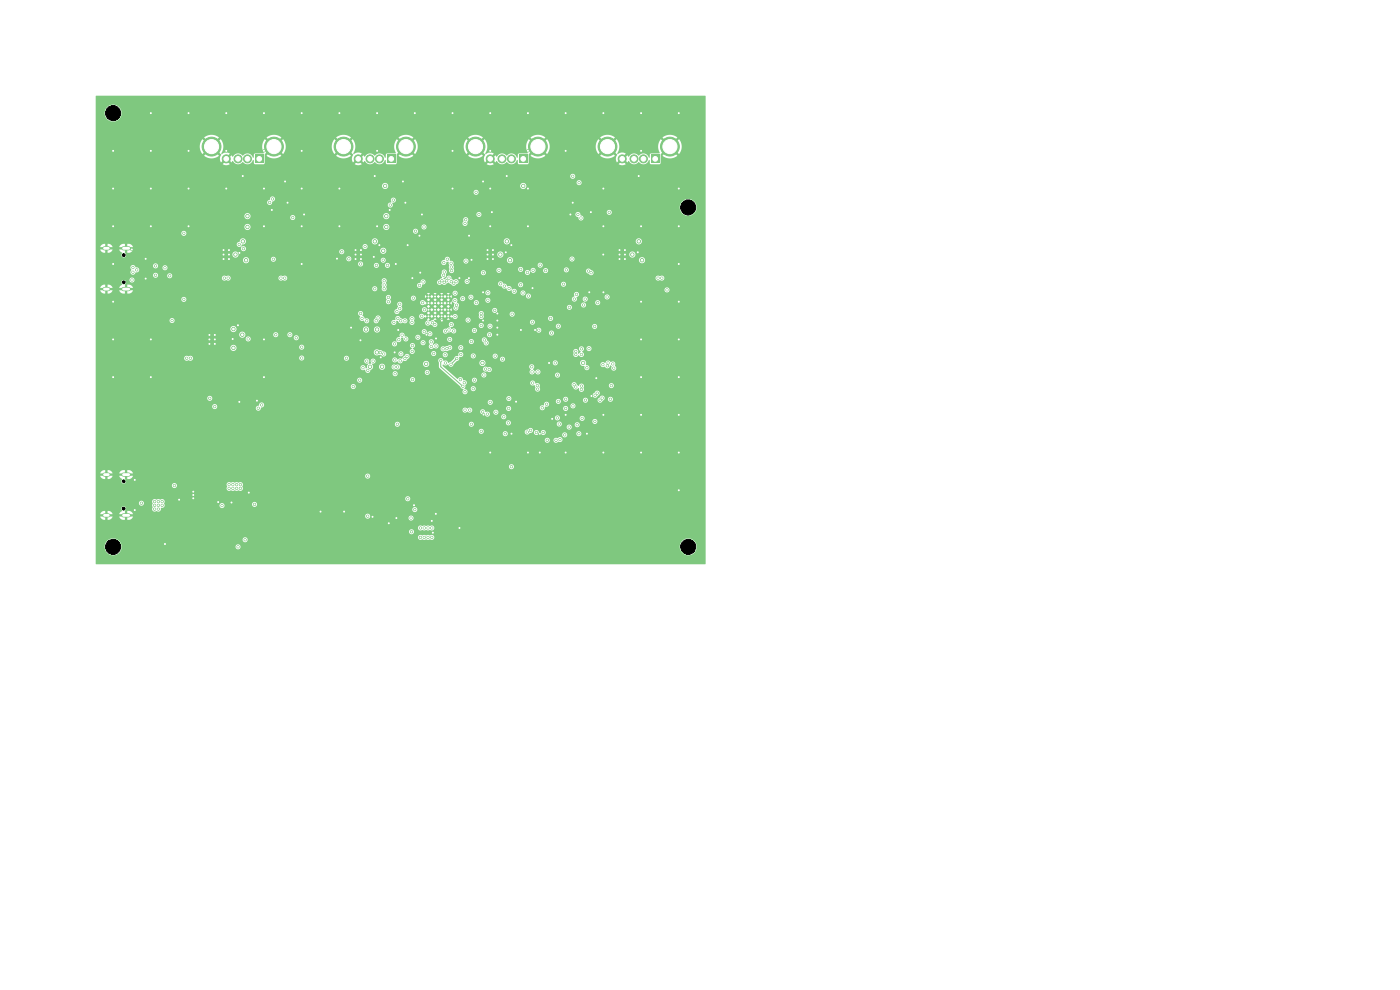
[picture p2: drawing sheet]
<svg xmlns="http://www.w3.org/2000/svg" width="297mm" height="210mm" viewBox="0 0 297 210" stroke-linecap="round" stroke-linejoin="round" font-family="sans-serif">
<path d="M138.2 32.9h1.6v1.7h-1.6z" fill="#7fc87f"/>
<g fill="#7fc87f" stroke="#7fc87f" stroke-width=".21">
<circle cx="136.5" cy="33.7" r=".85"/>
<circle cx="134.5" cy="33.7" r=".85"/>
<circle cx="132" cy="33.7" r=".85"/>
<circle cx="142.1" cy="31.1" r="2"/>
<circle cx="128.9" cy="31.1" r="2"/>
<circle cx="75.4" cy="53" r=".25"/>
<circle cx="75.4" cy="54" r=".25"/>
<circle cx="75.4" cy="54.9" r=".25"/>
<circle cx="76.6" cy="53" r=".25"/>
<circle cx="76.6" cy="54" r=".25"/>
<circle cx="76.6" cy="54.9" r=".25"/>
<circle cx="47.4" cy="53.1" r=".25"/>
<circle cx="47.4" cy="54" r=".25"/>
<circle cx="47.4" cy="54.9" r=".25"/>
<circle cx="48.6" cy="53" r=".25"/>
<circle cx="48.6" cy="54" r=".25"/>
<circle cx="48.6" cy="54.9" r=".25"/>
<circle cx="90.9" cy="62.9" r=".25"/>
<circle cx="90.9" cy="64.3" r=".25"/>
<circle cx="90.9" cy="65.7" r=".25"/>
<circle cx="90.9" cy="67.1" r=".25"/>
<circle cx="92.3" cy="62.9" r=".25"/>
<circle cx="92.3" cy="64.3" r=".25"/>
<circle cx="92.3" cy="65.7" r=".25"/>
<circle cx="92.3" cy="67.1" r=".25"/>
<circle cx="93.7" cy="62.9" r=".25"/>
<circle cx="93.7" cy="64.3" r=".25"/>
<circle cx="93.7" cy="65.7" r=".25"/>
<circle cx="93.7" cy="67.1" r=".25"/>
<circle cx="95.1" cy="62.9" r=".25"/>
<circle cx="95.1" cy="64.3" r=".25"/>
<circle cx="95.1" cy="65.7" r=".25"/>
<circle cx="95.1" cy="67.1" r=".25"/>
</g>
<path d="M22.2 52.7h.8M26.2 52.7h1.1M22.2 61.3h.8M26.2 61.3h1.1" fill="none" stroke="#7fc87f" stroke-width=".9"/>
<path d="M110.1 32.9h1.7v1.7h-1.7z" fill="#7fc87f"/>
<g fill="#7fc87f" stroke="#7fc87f" stroke-width=".21">
<circle cx="108.5" cy="33.7" r=".85"/>
<circle cx="106.5" cy="33.7" r=".85"/>
<circle cx="104" cy="33.7" r=".85"/>
<circle cx="114.1" cy="31.1" r="2"/>
<circle cx="100.9" cy="31.1" r="2"/>
</g>
<path d="M54.2 32.9h1.7v1.7h-1.7z" fill="#7fc87f"/>
<g fill="#7fc87f" stroke="#7fc87f" stroke-width=".21">
<circle cx="52.5" cy="33.7" r=".85"/>
<circle cx="50.5" cy="33.7" r=".85"/>
<circle cx="48" cy="33.7" r=".85"/>
<circle cx="58.1" cy="31.1" r="2"/>
<circle cx="44.9" cy="31.1" r="2"/>
</g>
<path d="M82.1 32.9h1.8v1.7h-1.8z" fill="#7fc87f"/>
<g fill="#7fc87f" stroke="#7fc87f" stroke-width=".21">
<circle cx="80.5" cy="33.7" r=".85"/>
<circle cx="78.5" cy="33.7" r=".85"/>
<circle cx="76" cy="33.7" r=".85"/>
<circle cx="86.1" cy="31.1" r="2"/>
<circle cx="72.9" cy="31.1" r="2"/>
<circle cx="103.4" cy="53" r=".25"/>
<circle cx="103.4" cy="54" r=".25"/>
<circle cx="103.4" cy="54.9" r=".25"/>
<circle cx="104.6" cy="53.1" r=".25"/>
<circle cx="104.6" cy="54" r=".25"/>
<circle cx="104.6" cy="54.9" r=".25"/>
<circle cx="44.4" cy="71.1" r=".25"/>
<circle cx="44.4" cy="72" r=".25"/>
<circle cx="44.4" cy="72.9" r=".25"/>
<circle cx="45.6" cy="71" r=".25"/>
<circle cx="45.6" cy="72" r=".25"/>
<circle cx="45.6" cy="72.9" r=".25"/>
<circle cx="131.4" cy="53" r=".25"/>
<circle cx="131.4" cy="54" r=".25"/>
<circle cx="131.4" cy="54.9" r=".25"/>
<circle cx="132.6" cy="53" r=".25"/>
<circle cx="132.6" cy="54" r=".25"/>
<circle cx="132.6" cy="54.9" r=".25"/>
<circle cx="48" cy="24" r=".23"/>
<circle cx="56" cy="32" r=".23"/>
<circle cx="68" cy="108.5" r=".23"/>
<circle cx="114.5" cy="92" r=".23"/>
<circle cx="125.3" cy="45" r=".23"/>
<circle cx="32" cy="72" r=".23"/>
<circle cx="144" cy="104" r=".23"/>
<circle cx="56" cy="48" r=".23"/>
<circle cx="112" cy="32" r=".23"/>
<circle cx="64" cy="48" r=".23"/>
<circle cx="136" cy="48" r=".23"/>
<circle cx="87.5" cy="59" r=".23"/>
<circle cx="40" cy="32" r=".23"/>
<circle cx="32" cy="24" r=".23"/>
<circle cx="32" cy="40" r=".23"/>
<circle cx="104.3" cy="45" r=".23"/>
<circle cx="116.5" cy="77" r=".23"/>
<circle cx="107.5" cy="37.3" r=".23"/>
<circle cx="96" cy="40" r=".23"/>
<circle cx="24" cy="72" r=".23"/>
<circle cx="120" cy="88" r=".23"/>
<circle cx="89.5" cy="45.5" r=".23"/>
<circle cx="24" cy="32" r=".23"/>
<circle cx="50.5" cy="69" r=".23"/>
<circle cx="80" cy="32" r=".23"/>
<circle cx="112" cy="48" r=".23"/>
<circle cx="92.5" cy="109" r=".23"/>
<circle cx="41" cy="104.3" r=".23"/>
<circle cx="64" cy="56" r=".23"/>
<circle cx="92.5" cy="71.8" r=".23"/>
<circle cx="56" cy="24" r=".23"/>
<circle cx="136" cy="88" r=".23"/>
<circle cx="32" cy="32" r=".23"/>
<circle cx="49.1" cy="106.6" r=".23"/>
<circle cx="105.5" cy="71" r=".23"/>
<circle cx="96" cy="32" r=".23"/>
<circle cx="135.5" cy="37.3" r=".23"/>
<circle cx="72" cy="40" r=".23"/>
<circle cx="52.8" cy="104.5" r=".23"/>
<circle cx="28.6" cy="101.8" r=".23"/>
<circle cx="144" cy="64" r=".23"/>
<circle cx="50.8" cy="85.2" r=".23"/>
<circle cx="104" cy="40" r=".23"/>
<circle cx="136" cy="24" r=".23"/>
<circle cx="38" cy="106" r=".23"/>
<circle cx="88" cy="24" r=".23"/>
<circle cx="104" cy="48" r=".23"/>
<circle cx="48" cy="40" r=".23"/>
<circle cx="85.5" cy="38.5" r=".23"/>
<circle cx="144" cy="40" r=".23"/>
<circle cx="125.5" cy="84" r=".23"/>
<circle cx="120" cy="96" r=".23"/>
<circle cx="102.5" cy="62" r=".23"/>
<circle cx="144" cy="80" r=".23"/>
<circle cx="64" cy="40" r=".23"/>
<circle cx="128" cy="54" r=".23"/>
<circle cx="89" cy="50" r=".23"/>
<circle cx="97.5" cy="59" r=".23"/>
<circle cx="40" cy="24" r=".23"/>
<circle cx="112" cy="24" r=".23"/>
<circle cx="120" cy="32" r=".23"/>
<circle cx="113" cy="61.1" r=".23"/>
<circle cx="86.5" cy="52" r=".23"/>
<circle cx="71.5" cy="54.9" r=".23"/>
<circle cx="108.5" cy="92" r=".23"/>
<circle cx="32" cy="80" r=".23"/>
<circle cx="99.5" cy="50" r=".23"/>
<circle cx="83.7" cy="74.8" r=".23"/>
<circle cx="136" cy="80" r=".23"/>
<circle cx="72" cy="48" r=".23"/>
<circle cx="79.5" cy="37.3" r=".23"/>
<circle cx="144" cy="48" r=".23"/>
<circle cx="112" cy="40" r=".23"/>
<circle cx="54.5" cy="85" r=".23"/>
<circle cx="128" cy="62" r=".23"/>
<circle cx="110.5" cy="70" r=".23"/>
<circle cx="120" cy="24" r=".23"/>
<circle cx="24" cy="64" r=".23"/>
<circle cx="35" cy="115.4" r=".23"/>
<circle cx="49.4" cy="71.9" r=".23"/>
<circle cx="125" cy="62" r=".23"/>
<circle cx="117.1" cy="88.9" r=".23"/>
<circle cx="126.5" cy="80.2" r=".23"/>
<circle cx="89.2" cy="57.8" r=".23"/>
<circle cx="144" cy="56" r=".23"/>
<circle cx="64" cy="32" r=".23"/>
<circle cx="102.6" cy="87.9" r=".23"/>
<circle cx="64" cy="24" r=".23"/>
<circle cx="114.5" cy="96" r=".23"/>
<circle cx="102.5" cy="68" r=".23"/>
<circle cx="144" cy="24" r=".23"/>
<circle cx="41" cy="105.7" r=".23"/>
<circle cx="91.8" cy="113" r=".23"/>
<circle cx="105.5" cy="68" r=".23"/>
<circle cx="84.5" cy="70" r=".23"/>
<circle cx="108.5" cy="52" r=".23"/>
<circle cx="79" cy="109.6" r=".23"/>
<circle cx="84" cy="56" r=".23"/>
<circle cx="144" cy="72" r=".23"/>
<circle cx="87.8" cy="107.2" r=".23"/>
<circle cx="50.8" cy="53.6" r=".23"/>
<circle cx="105.5" cy="66.5" r=".23"/>
<circle cx="82.7" cy="44.5" r=".23"/>
<circle cx="104" cy="32" r=".23"/>
<circle cx="80.8" cy="75.8" r=".23"/>
<circle cx="80" cy="24" r=".23"/>
<circle cx="104" cy="96" r=".23"/>
<circle cx="99.5" cy="59" r=".23"/>
<circle cx="109.5" cy="85.2" r=".23"/>
<circle cx="84.1" cy="109.9" r=".23"/>
<circle cx="121" cy="45.5" r=".23"/>
<circle cx="73" cy="108.5" r=".23"/>
<circle cx="128" cy="40" r=".23"/>
<circle cx="86" cy="43" r=".23"/>
<circle cx="100" cy="55.1" r=".23"/>
<circle cx="24" cy="48" r=".23"/>
<circle cx="128" cy="88" r=".23"/>
<circle cx="93.7" cy="68" r=".23"/>
<circle cx="136" cy="64" r=".23"/>
<circle cx="128" cy="96" r=".23"/>
<circle cx="76.5" cy="72.2" r=".23"/>
<circle cx="105.5" cy="69.5" r=".23"/>
<circle cx="40" cy="40" r=".23"/>
<circle cx="40" cy="48" r=".23"/>
<circle cx="144" cy="96" r=".23"/>
<circle cx="56" cy="72" r=".23"/>
<circle cx="32" cy="48" r=".23"/>
<circle cx="64.5" cy="45.5" r=".23"/>
<circle cx="82.5" cy="111" r=".23"/>
<circle cx="136" cy="96" r=".23"/>
<circle cx="60.5" cy="38.5" r=".23"/>
<circle cx="28" cy="52.9" r=".23"/>
<circle cx="24" cy="56" r=".23"/>
<circle cx="121.5" cy="43" r=".23"/>
<circle cx="46.3" cy="106.5" r=".23"/>
<circle cx="57.7" cy="44.5" r=".23"/>
<circle cx="51.5" cy="37.3" r=".23"/>
<circle cx="79.3" cy="54.5" r=".23"/>
<circle cx="74.5" cy="69.5" r=".23"/>
<circle cx="72" cy="24" r=".23"/>
<circle cx="30.9" cy="59.1" r=".23"/>
<circle cx="136" cy="72" r=".23"/>
<circle cx="30.9" cy="54.9" r=".23"/>
<circle cx="128" cy="24" r=".23"/>
<circle cx="91.6" cy="110.5" r=".23"/>
<circle cx="102.5" cy="38.5" r=".23"/>
<circle cx="113.5" cy="70" r=".23"/>
<circle cx="80.5" cy="52" r=".23"/>
<circle cx="136" cy="32" r=".23"/>
<circle cx="61" cy="43" r=".23"/>
<circle cx="56" cy="40" r=".23"/>
<circle cx="135.3" cy="53.5" r=".23"/>
<circle cx="24" cy="40" r=".23"/>
<circle cx="97.5" cy="112" r=".23"/>
<circle cx="90.5" cy="71" r=".23"/>
<circle cx="41" cy="105" r=".23"/>
<circle cx="56" cy="80" r=".23"/>
<circle cx="28.6" cy="108.2" r=".23"/>
<circle cx="112" cy="96" r=".23"/>
<circle cx="107.3" cy="53.5" r=".23"/>
<circle cx="96" cy="24" r=".23"/>
<circle cx="48" cy="32" r=".23"/>
<circle cx="128" cy="48" r=".23"/>
<circle cx="144" cy="88" r=".23"/>
<circle cx="80" cy="48" r=".23"/>
<circle cx="24" cy="80" r=".23"/>
<circle cx="124.5" cy="92" r=".23"/>
<circle cx="104" cy="24" r=".23"/>
<circle cx="119.6" cy="60.3" r=".23"/>
<circle cx="98.8" cy="46.6" r=".23"/>
<circle cx="123.7" cy="77" r=".35"/>
<circle cx="117.8" cy="77" r=".23"/>
<circle cx="78.5" cy="77.8" r=".35"/>
<circle cx="51.4" cy="71" r=".35"/>
<circle cx="49.5" cy="69.8" r=".35"/>
<circle cx="102.4" cy="77" r=".35"/>
<circle cx="77.7" cy="69.9" r=".35"/>
<circle cx="90.4" cy="77.2" r=".35"/>
<circle cx="49.5" cy="73.8" r=".35"/>
<circle cx="80" cy="74.7" r=".35"/>
<circle cx="80" cy="69.9" r=".35"/>
<circle cx="81.1" cy="77.8" r=".35"/>
<circle cx="94.5" cy="77" r=".23"/>
<circle cx="80.7" cy="74.8" r=".23"/>
<circle cx="118.3" cy="79.6" r=".23"/>
<circle cx="76.3" cy="80.6" r=".23"/>
<circle cx="105" cy="75.5" r=".23"/>
<circle cx="98.5" cy="81.2" r=".23"/>
<circle cx="77" cy="78" r=".23"/>
<circle cx="100.4" cy="75.5" r=".23"/>
<circle cx="134.2" cy="54" r=".35"/>
<circle cx="136.2" cy="55.2" r=".35"/>
<circle cx="135.5" cy="51.2" r=".35"/>
<circle cx="109.1" cy="61.8" r=".23"/>
<circle cx="105.9" cy="57.3" r=".23"/>
<circle cx="106.6" cy="76.2" r=".23"/>
<circle cx="103.1" cy="72.8" r=".23"/>
<circle cx="108.6" cy="66.6" r=".23"/>
<circle cx="111.9" cy="91.6" r=".23"/>
<circle cx="106.9" cy="88.4" r=".23"/>
<circle cx="113.1" cy="57.4" r=".23"/>
<circle cx="120" cy="86.6" r=".23"/>
<circle cx="116.1" cy="93.4" r=".23"/>
<circle cx="126.1" cy="69.2" r=".23"/>
<circle cx="78" cy="101" r=".23"/>
<circle cx="78" cy="109.5" r=".23"/>
<circle cx="48.4" cy="59" r=".23"/>
<circle cx="39.6" cy="76" r=".23"/>
<circle cx="59.6" cy="59" r=".23"/>
<circle cx="140.4" cy="59" r=".23"/>
<circle cx="90" cy="114" r=".23"/>
<circle cx="90.8" cy="112" r=".23"/>
<circle cx="90" cy="112" r=".23"/>
<circle cx="91.6" cy="112" r=".23"/>
<circle cx="40.4" cy="76" r=".23"/>
<circle cx="89.2" cy="114" r=".23"/>
<circle cx="47.6" cy="59" r=".23"/>
<circle cx="90.8" cy="114" r=".23"/>
<circle cx="89.2" cy="112" r=".23"/>
<circle cx="139.6" cy="59" r=".23"/>
<circle cx="60.4" cy="59" r=".23"/>
<circle cx="91.6" cy="114" r=".23"/>
<circle cx="98.6" cy="87" r=".23"/>
<circle cx="98.6" cy="83.1" r=".23"/>
<circle cx="74" cy="54.9" r=".23"/>
<circle cx="116" cy="85.7" r=".23"/>
<circle cx="99.6" cy="87" r=".23"/>
<circle cx="72.5" cy="53.4" r=".23"/>
<circle cx="90.6" cy="79" r=".23"/>
<circle cx="113" cy="81.2" r=".23"/>
<circle cx="100.4" cy="82.5" r=".23"/>
<circle cx="76.8" cy="67.5" r=".23"/>
<circle cx="103" cy="78.3" r=".23"/>
<circle cx="100.6" cy="80.6" r=".23"/>
<circle cx="82" cy="48.2" r=".35"/>
<circle cx="79.5" cy="51.2" r=".35"/>
<circle cx="81.3" cy="55.2" r=".23"/>
<circle cx="82" cy="45.9" r=".35"/>
<circle cx="81.7" cy="39.5" r=".35"/>
<circle cx="81.3" cy="53.2" r=".35"/>
<circle cx="77.5" cy="52.3" r=".23"/>
<circle cx="89.7" cy="72.7" r=".23"/>
<circle cx="80.2" cy="67.5" r=".23"/>
<circle cx="76.5" cy="66.5" r=".23"/>
<circle cx="76.5" cy="56" r=".23"/>
<circle cx="84.6" cy="72.1" r=".23"/>
<circle cx="87.5" cy="74.5" r=".23"/>
<circle cx="91.2" cy="70.8" r=".23"/>
<circle cx="39" cy="49.5" r=".23"/>
<circle cx="39" cy="63.5" r=".23"/>
<circle cx="28" cy="59.4" r=".23"/>
<circle cx="33" cy="56.4" r=".23"/>
<circle cx="28.2" cy="56.8" r=".23"/>
<circle cx="35" cy="56.8" r=".23"/>
<circle cx="36" cy="58.5" r=".23"/>
<circle cx="28.2" cy="57.8" r=".23"/>
<circle cx="33" cy="58.4" r=".23"/>
<circle cx="29" cy="57.2" r=".23"/>
<circle cx="88.2" cy="49.1" r=".23"/>
<circle cx="79.5" cy="61.2" r=".23"/>
<circle cx="100" cy="90" r=".23"/>
<circle cx="82.2" cy="56.3" r=".23"/>
<circle cx="122.6" cy="45.5" r=".23"/>
<circle cx="79.9" cy="56.3" r=".23"/>
<circle cx="84.2" cy="66.1" r=".23"/>
<circle cx="85.3" cy="71.1" r=".23"/>
<circle cx="87.7" cy="63.2" r=".23"/>
<circle cx="57.8" cy="42.2" r=".23"/>
<circle cx="89.9" cy="48.1" r=".23"/>
<circle cx="86.1" cy="71.9" r=".23"/>
<circle cx="89" cy="60.5" r=".23"/>
<circle cx="95.2" cy="59" r=".23"/>
<circle cx="81.5" cy="61.2" r=".23"/>
<circle cx="87.5" cy="73.3" r=".23"/>
<circle cx="82.8" cy="43.5" r=".23"/>
<circle cx="94.9" cy="55" r=".23"/>
<circle cx="124.1" cy="63.5" r=".23"/>
<circle cx="120.1" cy="57.2" r=".23"/>
<circle cx="101.6" cy="45.5" r=".23"/>
<circle cx="108.5" cy="99" r=".23"/>
<circle cx="122.8" cy="38.8" r=".23"/>
<circle cx="129.3" cy="45.1" r=".23"/>
<circle cx="121.5" cy="37.4" r=".23"/>
<circle cx="102.6" cy="79.5" r=".23"/>
<circle cx="103.8" cy="78.4" r=".23"/>
<circle cx="97.7" cy="80.5" r=".23"/>
<circle cx="81.4" cy="75.1" r=".23"/>
<circle cx="114.1" cy="78.9" r=".23"/>
<circle cx="78" cy="78.6" r=".23"/>
<circle cx="83.8" cy="79.3" r=".23"/>
<circle cx="97.8" cy="75.2" r=".23"/>
<circle cx="87.5" cy="80.5" r=".23"/>
<circle cx="95.7" cy="77.3" r=".23"/>
<circle cx="96.9" cy="76" r=".23"/>
<circle cx="112.9" cy="78.9" r=".23"/>
<circle cx="127.9" cy="77.3" r=".23"/>
<circle cx="130" cy="77.2" r=".23"/>
<circle cx="107.2" cy="92" r=".23"/>
<circle cx="103.4" cy="87.9" r=".23"/>
<circle cx="128.8" cy="77.6" r=".23"/>
<circle cx="119.8" cy="92.2" r=".23"/>
<circle cx="102.1" cy="91.5" r=".23"/>
<circle cx="129.7" cy="81.8" r=".23"/>
<circle cx="115.3" cy="91.7" r=".23"/>
<circle cx="102.4" cy="87.3" r=".23"/>
<circle cx="118.8" cy="93.2" r=".23"/>
<circle cx="126.2" cy="89.4" r=".23"/>
<circle cx="122.8" cy="92" r=".23"/>
<circle cx="113.8" cy="91.7" r=".23"/>
<circle cx="129" cy="77" r=".23"/>
<circle cx="107.9" cy="86.6" r=".23"/>
<circle cx="112.6" cy="91.3" r=".23"/>
<circle cx="124.5" cy="78" r=".23"/>
<circle cx="122.2" cy="75.2" r=".23"/>
<circle cx="122.1" cy="82.1" r=".23"/>
<circle cx="123.3" cy="75.2" r=".23"/>
<circle cx="107.9" cy="84.6" r=".23"/>
<circle cx="126.3" cy="83.9" r=".23"/>
<circle cx="127.3" cy="84.9" r=".23"/>
<circle cx="114" cy="81.8" r=".23"/>
<circle cx="123.3" cy="82.6" r=".23"/>
<circle cx="130.2" cy="78.1" r=".23"/>
<circle cx="118.4" cy="85.2" r=".23"/>
<circle cx="118.3" cy="88.6" r=".23"/>
<circle cx="120.7" cy="90.6" r=".23"/>
<circle cx="118" cy="93.4" r=".23"/>
<circle cx="121.6" cy="86.1" r=".23"/>
<circle cx="123.5" cy="88.7" r=".23"/>
<circle cx="125" cy="73.9" r=".23"/>
<circle cx="126.7" cy="83.4" r=".23"/>
<circle cx="121.8" cy="81.6" r=".23"/>
<circle cx="122.1" cy="74.5" r=".23"/>
<circle cx="123.3" cy="81.9" r=".23"/>
<circle cx="127.7" cy="84.5" r=".23"/>
<circle cx="120" cy="84.7" r=".23"/>
<circle cx="123.3" cy="74" r=".23"/>
<circle cx="51" cy="102.8" r=".23"/>
<circle cx="48.6" cy="103.6" r=".23"/>
<circle cx="33.6" cy="108" r=".23"/>
<circle cx="33.6" cy="107.2" r=".23"/>
<circle cx="50.5" cy="116" r=".23"/>
<circle cx="50.2" cy="103.6" r=".23"/>
<circle cx="54" cy="107" r=".23"/>
<circle cx="49.4" cy="102.8" r=".23"/>
<circle cx="50.2" cy="102.8" r=".23"/>
<circle cx="51" cy="103.6" r=".23"/>
<circle cx="32.8" cy="106.4" r=".23"/>
<circle cx="33.6" cy="106.4" r=".23"/>
<circle cx="32.8" cy="108" r=".23"/>
<circle cx="34.4" cy="106.4" r=".23"/>
<circle cx="32.8" cy="107.2" r=".23"/>
<circle cx="49.4" cy="103.6" r=".23"/>
<circle cx="34.4" cy="107.2" r=".23"/>
<circle cx="48.6" cy="102.8" r=".23"/>
<circle cx="30" cy="106.7" r=".23"/>
<circle cx="37" cy="103" r=".23"/>
<circle cx="45.5" cy="86.2" r=".23"/>
<circle cx="94.8" cy="73.9" r=".23"/>
<circle cx="44.5" cy="84.5" r=".23"/>
<circle cx="96.2" cy="70.2" r=".23"/>
<circle cx="79.2" cy="76.6" r=".23"/>
<circle cx="77.8" cy="76.6" r=".23"/>
<circle cx="47.1" cy="107.3" r=".23"/>
<circle cx="52" cy="114.5" r=".23"/>
<circle cx="103.9" cy="69.2" r=".23"/>
<circle cx="100.6" cy="70.1" r=".23"/>
<circle cx="62.8" cy="71.6" r=".23"/>
<circle cx="104" cy="85.3" r=".23"/>
<circle cx="107.9" cy="89.7" r=".23"/>
<circle cx="52.5" cy="45.9" r=".35"/>
<circle cx="52.2" cy="55.2" r=".35"/>
<circle cx="52.5" cy="48.2" r=".35"/>
<circle cx="50" cy="54" r=".35"/>
<circle cx="51.5" cy="51.2" r=".35"/>
<circle cx="50.8" cy="51.8" r=".23"/>
<circle cx="83.7" cy="72.9" r=".23"/>
<circle cx="79.8" cy="68" r=".23"/>
<circle cx="51.6" cy="52.8" r=".23"/>
<circle cx="91.5" cy="73.5" r=".23"/>
<circle cx="77.8" cy="68" r=".23"/>
<circle cx="94.5" cy="70.2" r=".23"/>
<circle cx="100" cy="72.5" r=".23"/>
<circle cx="86.3" cy="75.6" r=".23"/>
<circle cx="91.5" cy="72.5" r=".23"/>
<circle cx="94.2" cy="57.7" r=".23"/>
<circle cx="103.5" cy="62.1" r=".23"/>
<circle cx="93.7" cy="59.5" r=".23"/>
<circle cx="103.5" cy="63.7" r=".23"/>
<circle cx="123.8" cy="64.7" r=".23"/>
<circle cx="95.8" cy="57.4" r=".23"/>
<circle cx="81.5" cy="59.5" r=".23"/>
<circle cx="81.5" cy="60.5" r=".23"/>
<circle cx="82.4" cy="63.1" r=".23"/>
<circle cx="82.4" cy="64" r=".23"/>
<circle cx="84.8" cy="64.5" r=".23"/>
<circle cx="84.8" cy="65.5" r=".23"/>
<circle cx="85" cy="68.1" r=".23"/>
<circle cx="85.9" cy="68.1" r=".23"/>
<circle cx="94" cy="74" r=".23"/>
<circle cx="87.4" cy="67.6" r=".23"/>
<circle cx="54.8" cy="86.6" r=".23"/>
<circle cx="55.5" cy="85.9" r=".23"/>
<circle cx="85.9" cy="76.1" r=".23"/>
<circle cx="84.3" cy="77.9" r=".23"/>
<circle cx="92" cy="75" r=".23"/>
<circle cx="87.4" cy="68.4" r=".23"/>
<circle cx="84.9" cy="76.5" r=".23"/>
<circle cx="83.6" cy="77.9" r=".23"/>
<circle cx="90" cy="70.3" r=".23"/>
<circle cx="93.5" cy="76.5" r=".23"/>
<circle cx="98.2" cy="81.9" r=".23"/>
<circle cx="104.9" cy="65.8" r=".23"/>
<circle cx="96.6" cy="67.2" r=".23"/>
<circle cx="90" cy="65.7" r=".23"/>
<circle cx="89.6" cy="64.2" r=".23"/>
<circle cx="94.4" cy="75.2" r=".23"/>
<circle cx="92.2" cy="68.8" r=".23"/>
<circle cx="95.4" cy="72" r=".23"/>
<circle cx="95.4" cy="73.8" r=".23"/>
<circle cx="89.4" cy="67.1" r=".23"/>
<circle cx="88.6" cy="71.5" r=".23"/>
<circle cx="58.5" cy="71" r=".23"/>
<circle cx="90.8" cy="68.5" r=".23"/>
<circle cx="85" cy="75" r=".23"/>
<circle cx="61.5" cy="71" r=".23"/>
<circle cx="91.7" cy="68.5" r=".23"/>
<circle cx="52.7" cy="71.9" r=".23"/>
<circle cx="95.2" cy="70" r=".23"/>
<circle cx="92.5" cy="73.4" r=".23"/>
<circle cx="83.7" cy="76.3" r=".23"/>
<circle cx="73.5" cy="76" r=".23"/>
<circle cx="97.7" cy="73.8" r=".23"/>
<circle cx="95.8" cy="68.8" r=".23"/>
<circle cx="103.9" cy="71" r=".23"/>
<circle cx="102.7" cy="72.1" r=".23"/>
<circle cx="141.5" cy="61.5" r=".23"/>
<circle cx="124.9" cy="57.5" r=".23"/>
<circle cx="116.8" cy="67.5" r=".23"/>
<circle cx="102.1" cy="69.1" r=".23"/>
<circle cx="99.3" cy="67.9" r=".23"/>
<circle cx="114.3" cy="70.1" r=".23"/>
<circle cx="96.7" cy="65.3" r=".23"/>
<circle cx="102.1" cy="67.2" r=".23"/>
<circle cx="102.1" cy="66.5" r=".23"/>
<circle cx="96.9" cy="64.8" r=".23"/>
<circle cx="117" cy="70.6" r=".23"/>
<circle cx="118.4" cy="69.2" r=".23"/>
<circle cx="121.8" cy="63.5" r=".23"/>
<circle cx="122.3" cy="62.5" r=".23"/>
<circle cx="84.4" cy="67.5" r=".23"/>
<circle cx="96.5" cy="63.8" r=".23"/>
<circle cx="83.5" cy="68.4" r=".23"/>
<circle cx="98.2" cy="63.3" r=".23"/>
<circle cx="36.5" cy="68" r=".23"/>
<circle cx="96.6" cy="62.2" r=".23"/>
<circle cx="112.1" cy="62.8" r=".23"/>
<circle cx="125.4" cy="57.8" r=".23"/>
<circle cx="102.6" cy="57.8" r=".23"/>
<circle cx="111.9" cy="57.8" r=".23"/>
<circle cx="128.8" cy="63" r=".23"/>
<circle cx="99.1" cy="59.7" r=".23"/>
<circle cx="110.5" cy="57.1" r=".23"/>
<circle cx="106.2" cy="60.2" r=".23"/>
<circle cx="96.7" cy="59.8" r=".23"/>
<circle cx="107" cy="60.7" r=".23"/>
<circle cx="96.2" cy="60.1" r=".23"/>
<circle cx="108" cy="61.2" r=".23"/>
<circle cx="95.7" cy="59.8" r=".23"/>
<circle cx="110.4" cy="60.4" r=".23"/>
<circle cx="94.1" cy="58.4" r=".23"/>
<circle cx="95.7" cy="56.6" r=".23"/>
<circle cx="94.7" cy="59.5" r=".23"/>
<circle cx="94.2" cy="59.9" r=".23"/>
<circle cx="99.9" cy="63.1" r=".23"/>
<circle cx="120.8" cy="65.2" r=".23"/>
<circle cx="101" cy="64.2" r=".23"/>
<circle cx="126.8" cy="64.2" r=".23"/>
<circle cx="93.2" cy="59.9" r=".23"/>
<circle cx="114.6" cy="56.2" r=".23"/>
<circle cx="95.7" cy="55.8" r=".23"/>
<circle cx="94.2" cy="55.7" r=".23"/>
<circle cx="115.7" cy="57.4" r=".23"/>
<circle cx="89.7" cy="59.8" r=".23"/>
<circle cx="98.9" cy="55.4" r=".23"/>
<circle cx="124.2" cy="84.9" r=".23"/>
<circle cx="123.3" cy="46.2" r=".23"/>
<circle cx="121.3" cy="54.9" r=".23"/>
<circle cx="105.2" cy="87.5" r=".23"/>
<circle cx="122.4" cy="90.1" r=".23"/>
<circle cx="129.5" cy="84.7" r=".23"/>
<circle cx="118.6" cy="89.9" r=".23"/>
<circle cx="108.2" cy="55.2" r=".35"/>
<circle cx="107.5" cy="51.2" r=".35"/>
<circle cx="111" cy="39.5" r=".35"/>
<circle cx="106.1" cy="54" r=".35"/>
<circle cx="62.1" cy="46.1" r=".23"/>
<circle cx="58" cy="55" r=".23"/>
<circle cx="74.9" cy="82" r=".23"/>
<circle cx="64" cy="73.6" r=".23"/>
<circle cx="64" cy="75.9" r=".23"/>
<circle cx="84.3" cy="90" r=".23"/>
<circle cx="88" cy="108.1" r=".23"/>
<circle cx="87.3" cy="112.8" r=".23"/>
<circle cx="83.5" cy="42.4" r=".23"/>
<circle cx="101" cy="40.8" r=".23"/>
<circle cx="86.5" cy="105.8" r=".23"/>
<circle cx="87.2" cy="109.9" r=".23"/>
<circle cx="114" cy="82.5" r=".23"/>
<circle cx="113" cy="68.3" r=".23"/>
<circle cx="115" cy="86.5" r=".23"/>
<circle cx="112.8" cy="77.8" r=".23"/>
<circle cx="98.6" cy="47.4" r=".23"/>
<circle cx="111" cy="62.2" r=".23"/>
<circle cx="57.2" cy="42.9" r=".23"/>
</g>
<path d="M22.2 100.7h.8M22.2 109.3h.8M26.2 100.7h1.1M26.2 109.3h1.1" fill="none" stroke="#7fc87f" stroke-width=".9"/>
<path d="M93.5 76.5v1.3l4.7 4.2M96.9 76.1l-1.2 1.2" fill="none" stroke="#7fc87f" stroke-width=".21"/>
<path d="M20.3 20.4l129.3-.1 .1 .1-.1 99.3h-129.2l-.1-3.8h1.9a1.8 1.8 0 0 0 1.8 1.9 1.8 1.8 0 0 0 1.8-1.9h24.2v.2a.53 .53 0 0 0 .6 .4 .53 .53 0 0 0 .4-.6h93.2v.2a1.8 1.8 0 0 0 2.7 1.4 1.8 1.8 0 0 0 0-3 1.8 1.8 0 0 0-2.7 1.4l-93.2-.1a.54 .54 0 0 0-.6-.3 .54 .54 0 0 0-.4 .4h-24.2a1.79 1.79 0 0 0-.9-1.5h26.6v.2a.54 .54 0 0 0 .8 .4 .54 .54 0 0 0 0-1 .54 .54 0 0 0-.8 .4h-26.7a1.8 1.8 0 0 0-2.6 1.5h-1.9v-2h68.4v.2a.54 .54 0 0 0 .8 .3l.4 .1 1.2-.1a.59 .59 0 0 0 .9 0 .59 .59 0 0 0 0-.8 .59 .59 0 0 0-.9 0l-1.2-.1-.4 .1a.54 .54 0 0 0-.8 .3h-68.4v-1.2h66.5v.2a.54 .54 0 0 0 .8 .4 .54 .54 0 0 0 0-1 .54 .54 0 0 0-.8 .4h-66.5v-.8h68.4v.2a.54 .54 0 0 0 .8 .3l.4 .1 1.2-.1a.59 .59 0 0 0 .9 0 .59 .59 0 0 0 0-.8 .59 .59 0 0 0-.9 0l-.2-.1-1.4 .1a.54 .54 0 0 0-.8 .3h-68.4v-2.8h1.7l-.1 .2 .1 .3h-.7a.96 .96 0 0 0 1 .7v-.7h.5v.7l.4-.1 .5-.3 .2-.3h-.8l.2-.2-.2-.3h2.9l-.1 .2 .1 .3h-.7a1.01 1.01 0 0 0 1.2 .7v-.7h.5v.7l.9-.2 .3-.5h-.7l.1-.2h49.9v.2a.53 .53 0 0 0 .4 .4 .53 .53 0 0 0 .5-.2h8.3v.2a.54 .54 0 0 0 .8 .4 .54 .54 0 0 0 0-1 .54 .54 0 0 0-.8 .4h-8.3a.54 .54 0 0 0-.2-.8 .54 .54 0 0 0-.7 .4h-49.9l-.1-.3h.7a1.01 1.01 0 0 0-1.2-.7v.6h-.5v-.7a.54 .54 0 0 0 .1-.8 .54 .54 0 0 0-.8 .1 .54 .54 0 0 0 .1 .8l-.6 .7h-1.4l-.3-.5-.5-.2h-.3v.6h-.5v-.6a.96 .96 0 0 0-1 .7h-1v-2.4h9.2v.1a.53 .53 0 0 0 .8 .4 .53 .53 0 0 0 0-.9h2l.1 1.2a.6 .6 0 0 0 0 .8 .6 .6 0 0 0 .7 .1l.3 .1a.53 .53 0 0 0 .7-.5h53.4v.2a.54 .54 0 0 0 .8 .4 .54 .54 0 0 0 0-1 .54 .54 0 0 0-.8 .4h-53.4v-.2l.2-.1a.52 .52 0 0 0 .6-.5h11.7v.1a.53 .53 0 0 0 .7 .4 .53 .53 0 0 0 .2-.8h6v.2a.54 .54 0 0 0 .8 .4 .54 .54 0 0 0 0-1 .54 .54 0 0 0-.8 .4h-6a.54 .54 0 0 0-.5-.2 .54 .54 0 0 0-.4 .5h-11.7l-.1-.3a.64 .64 0 0 0 0-.9 .64 .64 0 0 0-.9 0l-.4-.1-.4 .1a.54 .54 0 0 0-.8 .3h-2a.54 .54 0 0 0-.8 .4h-9.2v-1h65.7v.2a.54 .54 0 0 0 .8 .4 .54 .54 0 0 0 0-1 .54 .54 0 0 0-.8 .4h-65.7v-2.8h16.2v.2a.53 .53 0 0 0 .7 .4 .53 .53 0 0 0 .3-.8h10.6l.1 .4a.6 .6 0 0 0 0 .8 .6 .6 0 0 0 .7 .1l.4 .1 1.2-.1a.64 .64 0 0 0 .9 0 .64 .64 0 0 0 0-.9 .54 .54 0 0 0 0-.7 .54 .54 0 0 0-.7 0l-.4-.1-1.4 .1a.54 .54 0 0 0-.8 .3h-10.7a.54 .54 0 0 0-.5-.2 .54 .54 0 0 0-.4 .4h-16.2v-2.5h1.7l-.1 .2 .1 .3h-.7a.96 .96 0 0 0 1 .7v-.6h.5v.6h.4l.5-.3 .2-.4h-.8l.2-.2-.2-.3h2.9l-.1 .2 .1 .3h-.7l.6 .8a.52 .52 0 0 0-.1 .7 .52 .52 0 0 0 .8 0 .52 .52 0 0 0-.1-.7v-.7h.5v.6a1.01 1.01 0 0 0 1.2-.7h49.3v.2a.54 .54 0 0 0 .8 .4 .54 .54 0 0 0 0-1 .54 .54 0 0 0-.8 .4h-50l.1-.2-.1-.3h.7l-.2-.3-.4-.3-.6-.1v.7h-.5v-.7a1.01 1.01 0 0 0-1.2 .7h-1.4l-.3-.5-.5-.2h-.3v.7h-.5v-.7a.96 .96 0 0 0-1 .7h-1v-1.5h87.7v.2a.54 .54 0 0 0 .8 .4 .54 .54 0 0 0 0-1 .54 .54 0 0 0-.8 .4h-87.7v-5.6h95.3v.2a.54 .54 0 0 0 .6 .4 .54 .54 0 0 0 .4-.6h.8v.2a.64 .64 0 0 0 1.1 .2 .54 .54 0 0 0 .8-.2 .54 .54 0 0 0-.2-.7 .54 .54 0 0 0-.8 .2l-.1-.1a.53 .53 0 0 0-.8 .4h-.8v-.1a.54 .54 0 0 0-.6-.3 .54 .54 0 0 0-.4 .4h-95.3v-1.9h81.3v.2a.53 .53 0 0 0 .8 .3h4.3v.2a.53 .53 0 0 0 .8 .4 .53 .53 0 0 0 0-.9h3.8v.1a.64 .64 0 0 0 .6 .5 .64 .64 0 0 0 .6-.4l.4-.1h.4v.1a.54 .54 0 0 0 .6 .5 .54 .54 0 0 0 .4-.6h.4v.1a.53 .53 0 0 0 .9 .4h3.7v.1a.53 .53 0 0 0 .7 .4 .53 .53 0 0 0 .2-.8h2.1v.2a.54 .54 0 0 0 .8 .4 .54 .54 0 0 0 0-1 .54 .54 0 0 0-.8 .4h-2.1a.53 .53 0 0 0-.5-.2 .53 .53 0 0 0-.4 .5h-3.7a.54 .54 0 0 0-.1-.9 .54 .54 0 0 0-.8 .4h-.4v-.2a.54 .54 0 0 0-.6-.3 .54 .54 0 0 0-.4 .5l-.3-.1a.59 .59 0 0 0-.3-.8 .59 .59 0 0 0-.8 .3l-.4 .1-.2 .4h-3.8a.54 .54 0 0 0-.8 .3h-4.3a.54 .54 0 0 0 0-.9 .54 .54 0 0 0-.8 .4h-81.3v-1.5h63.5v.3a.53 .53 0 0 0 .6 .3 .53 .53 0 0 0 .4-.6h14.7l.1 .4 .3 .2h20.3a.54 .54 0 0 0 .7 .6 .54 .54 0 0 0 .2-.9 .54 .54 0 0 0-.8 .2l-.1 .1h-20.1a.53 .53 0 0 0 .4-.3 .53 .53 0 0 0-.1-.6h6.9l.1 .3a.53 .53 0 0 0 .5 .3 .53 .53 0 0 0 .5-.3h9.7l.1 .3a.53 .53 0 0 0 .5 .3 .53 .53 0 0 0 .5-.5h2.7v.2a.54 .54 0 0 0 .8 .4 .54 .54 0 0 0 0-1 .54 .54 0 0 0-.8 .4h-2.7a.54 .54 0 0 0-.5-.6 .54 .54 0 0 0-.6 .5h-9.7l-.2-.6h17.5v.2a.54 .54 0 0 0 .8 .4 .54 .54 0 0 0 0-1 .54 .54 0 0 0-.8 .4h-17.5a.54 .54 0 0 0-.9 .3h-7a.54 .54 0 0 0-.8 .3h-14.7v-.1a.54 .54 0 0 0-.6-.3 .54 .54 0 0 0-.4 .4h-63.5v-3.7h24.7l.1 .3a.53 .53 0 0 0 .4 .3 .53 .53 0 0 0 .5-.3h8.3v.2a.53 .53 0 0 0 .4 .4 .53 .53 0 0 0 .5-.2h42.9l.1 .3a.62 .62 0 0 0 1 .1 .55 .55 0 0 0 .9 0h1.8v.1a.63 .63 0 0 0 .9 .4l.1 .1a.53 .53 0 0 0 .7 .4h2.7v.2a.53 .53 0 0 0 .5 .4 .53 .53 0 0 0 .6-.3h10.3v.1a.53 .53 0 0 0 .6 .5 .53 .53 0 0 0 .5-.5h4.2v.1a.54 .54 0 0 0 .8 .4 .54 .54 0 0 0 0-.9 .54 .54 0 0 0-.8 .4l-4.2-.1a.54 .54 0 0 0-.5-.5 .54 .54 0 0 0-.6 .5h-10.3v-.1a.54 .54 0 0 0-.5-.6 .54 .54 0 0 0-.6 .4h-2.7h.1a.53 .53 0 0 0-.1-.9h1.1v.1a.54 .54 0 0 0 .8 .4 .54 .54 0 0 0 0-.9 .54 .54 0 0 0-.8 .4l-1.8-.1a.54 .54 0 0 0-.5-.5 .54 .54 0 0 0-.5 .5h-1.8l.1-.4-.2-.3h7.4a.53 .53 0 0 0 .6 .6 .53 .53 0 0 0 .4-.8h6.1l.1 .3a.53 .53 0 0 0 .5 .3 .53 .53 0 0 0 .5-.4h3.9v.1a.54 .54 0 0 0 .8 .4 .54 .54 0 0 0 0-.9 .54 .54 0 0 0-.8 .4h-3.9v-.2l.1-.2h.5l.2-.2h4.6a.54 .54 0 0 0 .7 .6 .54 .54 0 0 0 .2-.9 .54 .54 0 0 0-.8 .2l-.1 .1h-4.6a.56 .56 0 0 0-.5-.8 .56 .56 0 0 0-.5 .8h-.1a.54 .54 0 0 0-.8 .4l-6.2-.1a.53 .53 0 0 0-.5-.2 .53 .53 0 0 0-.4 .5l-8-.1a.43 .43 0 0 1-.7 0l-.4 .1-.2 .3h-42.9a.52 .52 0 0 1 .6-.6 .56 .56 0 0 0-.2-.9 .56 .56 0 0 0-.7 .7l-.4 .1-.2 .3h-8.3a.53 .53 0 0 0-.3-.8 .53 .53 0 0 0-.7 .5h-24.7v-.9h83.2v.1a.54 .54 0 0 0 .8 .4 .54 .54 0 0 0 0-.9 .54 .54 0 0 0-.8 .4h-83.2v-.9h23.7v.2a.53 .53 0 0 0 .5 .4 .53 .53 0 0 0 .5-.5h62.4l.1 .4 .4 .2h10a.53 .53 0 0 0 .5 .6 .53 .53 0 0 0 .6-.4 .53 .53 0 0 0-.4-.7h.9v.2a.53 .53 0 0 0 .5 .4 .53 .53 0 0 0 .5-.4h3.2v.2a.54 .54 0 0 0 .6 .4 .54 .54 0 0 0 .4-.6h2.1v.2a.61 .61 0 0 0 .6 .4 .61 .61 0 0 0 .6-.5l.3-.3h.7v.2a.54 .54 0 0 0 .8 .4 .54 .54 0 0 0 0-1 .54 .54 0 0 0-.8 .4h-.7v-.1a.57 .57 0 0 0-.5-.6 .57 .57 0 0 0-.6 .5l-.4 .4h-2.1a.54 .54 0 0 0-.5-.4 .54 .54 0 0 0-.5 .4h-3.2a.54 .54 0 0 0-.4-.6 .54 .54 0 0 0-.6 .4l-1.3 .1-.3 .4h-9.9l.2-.1a.54 .54 0 0 0 .1-.9 .54 .54 0 0 0-.9 .4l-62.4-.1a.54 .54 0 0 0-.5-.4 .54 .54 0 0 0-.5 .4h-23.7v-.6h105.4v.1a.61 .61 0 0 0 .6 .5 .61 .61 0 0 0 .6-.5 .55 .55 0 0 0 .1-1 .55 .55 0 0 0-.9 .4l-.4 .5h-105.4v-1.9h54.1a.54 .54 0 0 0 .7 .6 .54 .54 0 0 0 .2-.9 .54 .54 0 0 0-.8 .2l-.1 .1h-54.1v-1.3h55.5a.53 .53 0 0 0 .6 .6 .53 .53 0 0 0 .4-.7h10.2v.1a.54 .54 0 0 0 .8 .4 .54 .54 0 0 0 0-.9 .54 .54 0 0 0-.8 .4l-10.2-.1a.54 .54 0 0 0-.6-.3 .54 .54 0 0 0-.4 .5h-55.5v-1.4h63v.1a.53 .53 0 0 0 .7 .5 .53 .53 0 0 0 .2-.9h5.9v.2a.54 .54 0 0 0 .8 .4 .54 .54 0 0 0 0-1 .54 .54 0 0 0-.8 .4h-5.9a.54 .54 0 0 0-.9 .3h-63v-1.3h56.2v.2a.64 .64 0 0 0 .9 .3 .61 .61 0 0 0 .7 .7 .61 .61 0 0 0 .6-.7l.3-.2 .1-.3h1.3a.65 .65 0 0 0 .7 .5 .65 .65 0 0 0 .6-.6h1.4v.3a.64 .64 0 0 0 .9 .2 .55 .55 0 0 0 .8-.2 .55 .55 0 0 0-.1-.7 .55 .55 0 0 0-.8 0 .53 .53 0 0 0-.8 .4h-1.4l-.3-.5h8.3l.1 .1a.65 .65 0 0 0 1 .3 .65 .65 0 0 0-.2-1.1 .65 .65 0 0 0-.9 .7l-8.5-.1a.65 .65 0 0 0-.8 .7h-1.3l-.2-.6 .2-.2a.53 .53 0 0 0 .5-.2 .53 .53 0 0 0 0-.6h3.6l.1 .3a.94 .94 0 0 0 1.1 .1 .58 .58 0 0 0 .6 .4 .58 .58 0 0 0 .5-.6l7.5-.1 .2 1.7 4.4 3.9 .3 .4 .4 .2a.55 .55 0 0 0-.2 .7 .55 .55 0 0 0 .8 .2 .55 .55 0 0 0 .2-.7l-.5-.3-.1-.1h1.4a.54 .54 0 0 0 .7 .6 .54 .54 0 0 0 .2-.9 .54 .54 0 0 0-.9 .1v.2h-1.4l.2-.7a.59 .59 0 0 0 .3-.8 .59 .59 0 0 0-.8-.3h1.9a.53 .53 0 0 0 .6 .6h11.8v.1a.63 .63 0 0 0 .9 .4l.2 .4a.59 .59 0 0 0 .1 .8 .59 .59 0 0 0 .8 0 .59 .59 0 0 0 0-.8v-.6h6.8l.2 .5a.69 .69 0 0 0 .5 .6 .69 .69 0 0 0 .7-.3l.1 .1a.57 .57 0 0 0 .7 .7 .57 .57 0 0 0 .3-.9l.1-.5h5.3v.2a.54 .54 0 0 0 .8 .4 .54 .54 0 0 0 0-1 .54 .54 0 0 0-.8 .4h-5.4a.6 .6 0 0 0-.6-.3 .6 .6 0 0 0-.5 .5l-.4-.4a.54 .54 0 0 0-.5-.4 .54 .54 0 0 0-.5 .4h-6.8l-.4-.2h-.6a.54 .54 0 0 0-.4-.6 .54 .54 0 0 0-.6 .5h-11.8l.2-.1a.54 .54 0 0 0 .1-.9 .54 .54 0 0 0-.9 .4h-1.9v-.1a.6 .6 0 0 0-.5-.5 .6 .6 0 0 0-.6 .4l-1.1-.9h6.1a.53 .53 0 0 0 .5 .6 .53 .53 0 0 0 .6-.6h14.5v.1a.54 .54 0 0 0 .9 .4 .54 .54 0 0 0 0-.9 .54 .54 0 0 0-.9 .4h-14.5a.54 .54 0 0 0-.6-.5 .54 .54 0 0 0-.5 .5h-6.1l-1.4-1.3h7.9v.3a.7 .7 0 0 0 .9 .3 .55 .55 0 0 0 .8-.1 .55 .55 0 0 0-.1-.8 .55 .55 0 0 0-.7 0 .53 .53 0 0 0-.6-.1 .53 .53 0 0 0-.3 .4h-7.9l-.7-.6v-.2h.2a.64 .64 0 0 0 .9-.1l.2 .2a.53 .53 0 0 0 .7 .2h16.4l.3 .7a.55 .55 0 0 0-.1 .8 .55 .55 0 0 0 .8 0l.2-.2a.58 .58 0 0 0 .7 .4 .58 .58 0 0 0 .3-.8 .71 .71 0 0 0-1 .2l-.4-.5a.55 .55 0 0 0 0-.9 .55 .55 0 0 0-.8 .3h-16.4l.5-.6h5.3v.1a.65 .65 0 0 0 .8 .4 .65 .65 0 0 0 .5-.7h14.3v.3a.53 .53 0 0 0 .6 .3 .53 .53 0 0 0 .4-.4h4.7l.1 .1a.83 .83 0 0 0 .9 .5v.1a.52 .52 0 0 0 .5 .7 .52 .52 0 0 0 .5-.6 .52 .52 0 0 0-.7-.4v-.2h3.1a.61 .61 0 0 0 .3 .5 .61 .61 0 0 0 .6 0 .65 .65 0 0 0 .7 .2 .65 .65 0 0 0 .5-.5l.3 .2a.57 .57 0 0 0 .1 .8 .57 .57 0 0 0 .8-.2 .57 .57 0 0 0-.3-.8 .58 .58 0 0 0-.1-.7 .58 .58 0 0 0-.8 0 .6 .6 0 0 0-.7-.3 .6 .6 0 0 0-.4 .5h-.1a.53 .53 0 0 0-.6-.2 .53 .53 0 0 0-.3 .5l-3.1-.1a.65 .65 0 0 0-.5-.9 .65 .65 0 0 0-.8 .8l-4.7-.1a.54 .54 0 0 0-.4-.6 .54 .54 0 0 0-.6 .5l-14.3-.1a.65 .65 0 0 0-.8-.4 .65 .65 0 0 0-.5 .7h-5.3l.8-.6 .2-.4h8.7a.54 .54 0 0 0 .7 .6 .54 .54 0 0 0 .2-.9 .54 .54 0 0 0-.9 .2v.1h-8.7v-.4h.6l.2-.3h1.7v.3a.53 .53 0 0 0 .6 .3 .53 .53 0 0 0 .4-.5h3.6v.1a.54 .54 0 0 0 .8 .4 .54 .54 0 0 0 0-.9 .54 .54 0 0 0-.8 .4l-3.6-.1a.54 .54 0 0 0-.5-.4 .54 .54 0 0 0-.5 .4h-1.7a.57 .57 0 0 0-.6-.7 .57 .57 0 0 0-.4 .8l-.1 .1a.53 .53 0 0 0-.7 .4l-.7 .7-.5 .3-.2-.1a.63 .63 0 0 0-.9-.4l-.1-.1a.53 .53 0 0 0-.5-.4 .53 .53 0 0 0-.5 .4h-6.7l.1-.2a.57 .57 0 0 0 .3-1 .57 .57 0 0 0-.9 .3l-.5 .6-.5-.1-.4 .3-.1-.1a.53 .53 0 0 0-.6-.4 .53 .53 0 0 0-.5 .5h-3.6a.57 .57 0 0 0-.8 0 .57 .57 0 0 0 0 .8l-.5 .1-.2-.1a.55 .55 0 0 0 .1-.9 .55 .55 0 0 0-.8 .2 .55 .55 0 0 0 .5 .7l.2 .1-.2 .8-.3 .2-.1-.2a.53 .53 0 0 0-.5-.5 .53 .53 0 0 0-.5 .4h-56.2v-2h18.8v.2a.54 .54 0 0 0 .8 .3h.2a.53 .53 0 0 0 .6 .1 .53 .53 0 0 0 .2-.6h22.6v.1a.53 .53 0 0 0 .5 .5 .53 .53 0 0 0 .5-.6h8.5v.2a.54 .54 0 0 0 .8 .4 .54 .54 0 0 0 0-1 .54 .54 0 0 0-.8 .4h-8.5l-.3-.4a.54 .54 0 0 0-.7 .4l-22.6-.1a.82 .82 0 0 0-1-.2 .54 .54 0 0 0-.8 .3h-18.8v-1.1h59v.1a.85 .85 0 0 0 1.2 .4h.3a.63 .63 0 0 0 .7 .3 .63 .63 0 0 0 .4-.6h2.6l.1 .3a.54 .54 0 0 0 .8 .2 .54 .54 0 0 0-.1-.9 .54 .54 0 0 0-.8 .4h-2.6l-.2-.3-.6-.2h5.8v.1a.53 .53 0 0 0 .4 .5 .53 .53 0 0 0 .5-.2h3.7v.2a.53 .53 0 0 0 .4 .4 .53 .53 0 0 0 .6-.3h1.4v.1a.54 .54 0 0 0 .8 .4 .54 .54 0 0 0 0-.9 .54 .54 0 0 0-.8 .4h-1.4v-.1a.54 .54 0 0 0-.4-.6 .54 .54 0 0 0-.6 .4h-3.6a.92 .92 0 0 0-.3-1 .54 .54 0 0 0 .5-.7 .54 .54 0 0 0-.8-.3 .54 .54 0 0 0-.1 .8l.2 .3-.5 .5h-5.8l-.2-.2h-.5a.65 .65 0 0 0-.7-.1 .65 .65 0 0 0-.4 .6h-59v-.9h28.6v.1a.65 .65 0 0 0 .8 .4 .65 .65 0 0 0 .4-.8h13.4v.1a.54 .54 0 0 0 .8 .4 .54 .54 0 0 0 0-.9 .54 .54 0 0 0-.8 .4h-13.4l-.1-.2a.65 .65 0 0 0-.7-.2 .65 .65 0 0 0-.4 .7h-28.6v-1h62.9v.1a.54 .54 0 0 0 .7 .4 .54 .54 0 0 0 .2-.8h5.1v.2a.53 .53 0 0 0 .7 .4 .53 .53 0 0 0 .3-.8h.8v.3a.43 .43 0 0 1 0 .7v.2a.59 .59 0 0 0 .5 .4 .59 .59 0 0 0 .6-.3l.3 .2h1.1a.61 .61 0 0 0 .3 .6 .61 .61 0 0 0 .7-.1l27.1 .1 .1 .4a.58 .58 0 0 0 .3 .8 .58 .58 0 0 0 .8-.4 .59 .59 0 0 0 .9 .3 .59 .59 0 0 0-.2-1l.3-.4 .1-.3h.5a.54 .54 0 0 0 .7 .6 .54 .54 0 0 0 .2-.9 .54 .54 0 0 0-.8 .1l-.1 .2h-.5a.56 .56 0 0 0-1-.2 .56 .56 0 0 0 .3 .9l-.4 .4h-.2a.61 .61 0 0 0-.1-.8 .61 .61 0 0 0-.8 0l-.1 .3h-26.7l.4-.2a.55 .55 0 0 0 .6-.6h1.3v.1a.54 .54 0 0 0 .8 .4 .54 .54 0 0 0 0-.9 .54 .54 0 0 0-.8 .4h-1.3v-.2a.64 .64 0 0 0-1-.1l-.6 .2a.54 .54 0 0 0-.8 .3h-.9h.1a.55 .55 0 0 0 .1-.9 .55 .55 0 0 0-.9 .2l-.1-.2a.54 .54 0 0 0 0-.9 .54 .54 0 0 0-.8 .3h-.8a.54 .54 0 0 0-.6-.2 .54 .54 0 0 0-.4 .4h-5.1l.2-.1a.58 .58 0 0 0 .7-.1 .58 .58 0 0 0 .1-.7h.5a.54 .54 0 0 0 .6 .7 .54 .54 0 0 0 .2-.9h1.7v.1a.53 .53 0 0 0 .4 .5 .53 .53 0 0 0 .5-.2h5.9v.2a.53 .53 0 0 0 .3 .4 .53 .53 0 0 0 .6-.1h3.7v.1a.53 .53 0 0 0 .8 .4 .53 .53 0 0 0 0-.9h1.9l.3 .6a.56 .56 0 0 0 .7 .6 .56 .56 0 0 0 .4-.8l-.2-.1a.58 .58 0 0 0-.5-.7 .58 .58 0 0 0-.7 .4h-1.9a.54 .54 0 0 0-.8 .4l-3.7-.1a.53 .53 0 0 0-.2-.8 .53 .53 0 0 0-.7 .4h-5.8a.54 .54 0 0 0-.2-.8 .54 .54 0 0 0-.8 .4h-1.7l-.6-.2a.56 .56 0 0 0-.6-.7 .56 .56 0 0 0-.4 .9 .65 .65 0 0 0-.6 .2 .65 .65 0 0 0-.1 .8h-.1a.53 .53 0 0 0-.8 .4h-62.9v-1.1h31.8v.2a.53 .53 0 0 0 .8 .4 .53 .53 0 0 0 .2-.8h9.2v.1a.54 .54 0 0 0 .8 .4 .54 .54 0 0 0 0-.9 .54 .54 0 0 0-.8 .4h-9.2a.54 .54 0 0 0-.6-.2 .54 .54 0 0 0-.4 .4h-31.8v-.7h30.4l.1 .1a.65 .65 0 0 0 .7 .4 .65 .65 0 0 0 .5-.7h6v.2a.54 .54 0 0 0 .6 .4 .54 .54 0 0 0 .4-.6h2v.2a.54 .54 0 0 0 .8 .4 .54 .54 0 0 0 0-1 .54 .54 0 0 0-.8 .4h-2v-.1a.54 .54 0 0 0-.6-.3 .54 .54 0 0 0-.4 .4h-6v-.1a.65 .65 0 0 0-.7-.4 .65 .65 0 0 0-.6 .7h-30.4v-1.2h28.6v.1a.65 .65 0 0 0 .6 .5 .65 .65 0 0 0 .7-.5h26.8v.1a.65 .65 0 0 0 .7 .4 .65 .65 0 0 0 .6-.5h1l.1 .1a.65 .65 0 0 0 .5 .4 .65 .65 0 0 0 .6-.2h9v.3a.6 .6 0 0 0 1.1 0l.1 .1a.53 .53 0 0 0 .4 .6 .53 .53 0 0 0 .6-.4h11.6v.2a.54 .54 0 0 0 .8 .4 .54 .54 0 0 0 0-1 .54 .54 0 0 0-.8 .4h-11.6a.58 .58 0 0 0-.4-.6 .58 .58 0 0 0-.7 .3l-.1-.4h3.5a.6 .6 0 0 0 .4 .6 .6 .6 0 0 0 .7-.3l.7-.1a.53 .53 0 0 0 .7 .3 .53 .53 0 0 0 .3-.7h3.3v.2a.53 .53 0 0 0 .6 .4 .53 .53 0 0 0 .5-.6h12.6l.1 .4 .3 .2h2.3a.53 .53 0 0 0 .7 .6 .53 .53 0 0 0 .2-.9 .53 .53 0 0 0-.9 .1v.2h-2.1a.54 .54 0 0 0 .4-.6 .54 .54 0 0 0-.5-.5 .54 .54 0 0 0-.5 .5l-12.7-.1a.54 .54 0 0 0-.5-.3 .54 .54 0 0 0-.5 .4h-3.4a.78 .78 0 0 0-1-.2l-.1-.4 .5-.1 .2-.3h5.3v.3a.53 .53 0 0 0 .6 .3 .53 .53 0 0 0 .4-.5h.8v.2a.54 .54 0 0 0 .6 .4 .54 .54 0 0 0 .5-.6h13.4v.2a.53 .53 0 0 0 .6 .4 .53 .53 0 0 0 .5-.5h6.6v.1a.54 .54 0 0 0 .8 .4 .54 .54 0 0 0 0-.9 .54 .54 0 0 0-.8 .4l-6.6-.1a.54 .54 0 0 0-.6-.4 .54 .54 0 0 0-.5 .4h-13.4l-.1-.1a.54 .54 0 0 0-.5-.3 .54 .54 0 0 0-.5 .4h-.8a.54 .54 0 0 0-.4-.6 .54 .54 0 0 0-.6 .5l-5.3-.1a.56 .56 0 0 0-.8-.5 .56 .56 0 0 0-.1 1l-.6 .3-.5 .1-.3 .4h-3.5a.53 .53 0 0 0-.6-.4 .53 .53 0 0 0-.4 .5h-9a.65 .65 0 0 0-.4-1 .65 .65 0 0 0-.8 .7h-1v-.2a.65 .65 0 0 0-.7-.6 .65 .65 0 0 0-.6 .8l-26.8-.1a.65 .65 0 0 0-.7-.8 .65 .65 0 0 0-.6 .8h-28.6v-2h15.7v.2a.54 .54 0 0 0 .8 .4 .54 .54 0 0 0 0-1 .54 .54 0 0 0-.8 .4h-15.7v-1.5h55.7l.1 .4 .3 .2a.64 .64 0 0 0 0 .9 .64 .64 0 0 0 .8 .1 .56 .56 0 0 0 .6 .6 .56 .56 0 0 0 .5-.6h1v.3a.53 .53 0 0 0 .5 .3 .53 .53 0 0 0 .5-.3h2.7v.2a.57 .57 0 0 0 .8 .3 .57 .57 0 0 0 .3-.7h.3a.71 .71 0 0 0 1.1 .3 .53 .53 0 0 0 .9-.1 .53 .53 0 0 0-.4-.8h.9l.1 .4a.57 .57 0 0 0 .1 .9 .57 .57 0 0 0 .8-.3h2.3v.1a.59 .59 0 0 0 .5 .5 .59 .59 0 0 0 .6-.3l.4 .2a.56 .56 0 0 0 1 .1 .56 .56 0 0 0-.5-.9l-.1-.3 .5-.1h6.2v.3a.53 .53 0 0 0 .9 .2h12.7v.1a.54 .54 0 0 0 .8 .4 .54 .54 0 0 0 0-.9 .54 .54 0 0 0-.8 .4l-12.7-.1a.54 .54 0 0 0-.2-.8 .54 .54 0 0 0-.7 .4h-3.5h.1l-.3-.3-.3 .3h-.8l-.3-.3-.3 .3h-.8l-.3-.3-.4 .4-.7 .3-.3-.2 .3-.2-.3-.3-.3 .3 .1 .2-.5 .5h-2.3l-.1-.4a.56 .56 0 0 0-.1-.9 .56 .56 0 0 0-.8 .3h-.9a1.07 1.07 0 0 1-1.4-.4l4.3-.1a.54 .54 0 0 0 .4 .6 .54 .54 0 0 0 .6-.3l.2-.1 .1 .2 .3-.3 .4 .1 .4-.1 .3 .3 .3-.3 .4 .1 .4-.1 .3 .3 .3-.3 .4 .1 .4-.1 .3 .3 .3-.3 .4 .1 .4-.1 .3 .3 .1-.1a.55 .55 0 0 0 .7 .4 .55 .55 0 0 0 .4-.6 .55 .55 0 0 0-.7-.4l-.3 .3-.2-.2-.3 .3h-.8l-.3-.3-.3 .3h-.8l-.3-.3-.3 .3h-.8l-.3-.3-.3 .3h-.8l-.3-.3-.1 .1h-.1a.54 .54 0 0 0-.6-.3 .54 .54 0 0 0-.5 .4h-4.4a.64 .64 0 0 0-.6 .9h-.1a.53 .53 0 0 0-.8 .4h-2.7v-.2a.54 .54 0 0 0 .3-.9 .54 .54 0 0 0-.9 .2l-.4 .6h-1a.84 .84 0 0 0-1-.5l-.4-.7a.53 .53 0 0 0-.2-.8h7v.2a.53 .53 0 0 0 .4 .4 .53 .53 0 0 0 .6-.2h5.9l.3 .3 .3-.3h.8l.3 .3 .3-.3h.8l.3 .3 .3-.3h.8l.3 .3 .3-.3h6.2v.5a.53 .53 0 0 0 .2 .7 .53 .53 0 0 0 .7-.1h13.8v.1a.54 .54 0 0 0 .8 .4 .54 .54 0 0 0 0-.9 .54 .54 0 0 0-.8 .4h-13.8l.1-.9h5.5v.1a.54 .54 0 0 0 .8 .4 .54 .54 0 0 0 0-.9 .54 .54 0 0 0-.8 .4h-5.5a.54 .54 0 0 0-.4-.6 .54 .54 0 0 0-.6 .4h-6.2l-.3-.3-.3 .3h-.8l-.3-.3-.3 .3h-.8l-.3-.3-.3 .3h-.8l-.3-.3-.3 .3h-5.9l.1-.4 .5-.4h4.2l.1 .3a.53 .53 0 0 0 .6 .3 .53 .53 0 0 0 .4-.5l.3 .1 .4-.1 .3 .3 .3-.3 .4 .1 .4-.1 .3 .3 .3-.3 .4 .1 .4-.1 .3 .3 .3-.3 .4 .1 .4-.1 .3 .3v-.2v-.4l-.3 .3h-.8l-.3-.3-.3 .3h-.8l-.3-.3-.3 .3h-.8l-.3-.3-.3 .3h-.7a.53 .53 0 0 0-.5-.5 .53 .53 0 0 0-.6 .4h-4.2l-.2-.6h5.5l.3 .3 .3-.3h.8l.3 .3 .3-.3h.8l.3 .3 .3-.3h.8l.3 .3 .3-.3-.3-.3-.3 .3h-.8l-.3-.3-.3 .3h-.8l-.3-.3-.3 .3h-.8l-.3-.3-.3 .3-5.4-.1a.52 .52 0 0 0-.1-.8h4v.2a.6 .6 0 0 0 1.1 .3l.3-.3 .4 .1 .4-.1 .3 .3 .3-.3h.3l.1 .1 .4-.1 .3 .3 .3-.3h.3l.1 .1 .4-.1 .3 .3 .3-.3h.3l.1 .1 .4-.1 .3 .3 .1-.6 .5 .4-.1 .5a.54 .54 0 0 0 0 .8 .54 .54 0 0 0 .7 .1h7.4v.1a.54 .54 0 0 0 .8 .4 .54 .54 0 0 0 0-.9 .54 .54 0 0 0-.8 .4h-7.4l.2-.7h23.1v.2a.54 .54 0 0 0 .8 .4 .54 .54 0 0 0 0-1 .54 .54 0 0 0-.8 .4h-23.1a.7 .7 0 0 0-.3-.9l3.6-.1a.53 .53 0 0 0 .3 .6 .53 .53 0 0 0 .6-.1h21.9v.2a.55 .55 0 0 0 .9 .3 .55 .55 0 0 0-.2-1h2.3v.2a.54 .54 0 0 0 .8 .4 .54 .54 0 0 0 0-1 .54 .54 0 0 0-.8 .4h-2.3l-.5 .2-.2 .3h-21.9a.53 .53 0 0 0-.1-.9 .53 .53 0 0 0-.8 .4h-3.6l.1-.4-.3-.4h.9l.1 .2a.53 .53 0 0 0 .4 .4 .53 .53 0 0 0 .5-.3h4.4v.2a.53 .53 0 0 0 .7 .4 .53 .53 0 0 0 .2-.8h17.4v.1a.54 .54 0 0 0 .6 .5 .54 .54 0 0 0 .5-.6h1.2v.1a.53 .53 0 0 0 .9 .3 .53 .53 0 0 0-.2-.9h4v.2a.54 .54 0 0 0 .8 .4 .54 .54 0 0 0 0-1 .54 .54 0 0 0-.8 .4h-4.2l-.3 .1-.2 .4h-1.2l-.1-.2a.36 .36 0 0 1 .4-.4 .56 .56 0 0 0-.1-.8 .56 .56 0 0 0-.8 .1 .56 .56 0 0 0 0 .8l-.3 .1-.2 .4h-17.4a.53 .53 0 0 0-.5-.2 .53 .53 0 0 0-.4 .4h-4.4l.1-.3-.2-.3h.9a.53 .53 0 0 0 .6 .6 .53 .53 0 0 0 .3-.9h11.3v.2a.54 .54 0 0 0 .8 .4 .54 .54 0 0 0 0-1 .54 .54 0 0 0-.8 .4h-11.3a.53 .53 0 0 0-.5-.2 .53 .53 0 0 0-.4 .5l-.9-.1a.54 .54 0 0 0-.9 .4h-.9a.72 .72 0 0 0-.8 .7l-.4 .3h-.8l-.3-.3-.3 .3h-.8l-.3-.3-.3 .3h-.3h-.5l-.3-.3-.3 .3h-.3h-.5l-.4-.4a.54 .54 0 0 0-.6-.2 .54 .54 0 0 0-.4 .4h-4a.57 .57 0 0 0-.7 .2 .57 .57 0 0 0 0 .7l-.2 .5-.3 .2-.2 .3h-7.3l-.4 .4h-55.7v-3h18.2a.53 .53 0 0 0 .4 .6 .53 .53 0 0 0 .6-.3 .53 .53 0 0 0-.3-.7h42.7l.1 .6a.56 .56 0 0 0 .1 .8 .56 .56 0 0 0 .8-.1 .56 .56 0 0 0-.1-.8l.1-.3h4.3v.1a.53 .53 0 0 0 .4 .5 .53 .53 0 0 0 .5-.2h2.5l.3 .3 .3-.3h.8l.3 .3 .3-.3h.8l.3 .3 .3-.3h.8l.3 .3 .3-.3-.3-.3-.3 .3h-.8l-.3-.3-.3 .3h-.8l-.3-.3-.3 .3h-.8l-.3-.3-.3 .3h-2.5l.1-.4-.2-.4h2.1l.1 .4 .3-.3 .4 .1 .4-.1 .3 .3 .3-.3 .4 .1 .4-.1 .3 .3 .3-.3 .4 .1 .4-.1 .3 .3 .3-.3 .4 .1 .4-.1 .3 .3v-.4v-.2l-.3 .3h-.8l-.3-.3-.3 .3h-.8l-.3-.3-.3 .3h-.8l-.3-.3-.3 .3h-.8l-.3-.3-.1 .2-2.5-.1-.2 .1-.2 .4h-4.3a.53 .53 0 0 0-.4-.6 .53 .53 0 0 0-.6 .4h-43l-.4 .4h-18.2v-2.3h1.7l-.1 .2 .1 .3h-.7l.1 .3 .5 .3 .4 .1v-.7h.5v.7a.96 .96 0 0 0 1.1-.7h-.8l.2-.2-.2-.3h2.9l-.1 .2 .1 .3h-.7l.3 .5 .5 .2h.4v-.7h.5v.7l63.6-.1 .3 .3 .3-.3h.8l.3 .3 .3-.3h.8l.3 .3 .3-.3h.8l.3 .3 .3-.3h-67.8l68.4-.1v.2a.53 .53 0 0 0 .7 .4 .53 .53 0 0 0 .4-.7h5.9v.2a.54 .54 0 0 0 .8 .4 .54 .54 0 0 0 0-1 .54 .54 0 0 0-.8 .4h-6a.53 .53 0 0 0-.5-.3 .53 .53 0 0 0-.5 .4h-68.2l.4-.5h-.7l.1-.4h51.4v.1a.54 .54 0 0 0 .8 .4 .54 .54 0 0 0 0-.9 .54 .54 0 0 0-.8 .4h-51.4l-.1-.1h.7l-.3-.5-.9-.2v.6h-.5v-.6a.54 .54 0 0 0 .2-.8 .54 .54 0 0 0-.9 0 .54 .54 0 0 0 .1 .8l-.6 .7h-1.4l-.3-.5-.5-.2h-.3v.6h-.5v-.6a.96 .96 0 0 0-1 .7h-1v-1.8h7.2v.2a.54 .54 0 0 0 .8 .4 .54 .54 0 0 0 0-1 .54 .54 0 0 0-.8 .4h-7.2v-1h12.2v.2a.53 .53 0 0 0 .5 .4 .53 .53 0 0 0 .5-.5h2v.2a.53 .53 0 0 0 .8 .3h10.8v.2a.67 .67 0 0 0 1 .3 .54 .54 0 0 0 .6 .1 .54 .54 0 0 0 .2-.6h10.2v.2a.67 .67 0 0 0 1 .3l20.9 .1 .2 .5-.2 .4 .1 .4a.59 .59 0 0 0 0 .8 .59 .59 0 0 0 .8 0 .59 .59 0 0 0 0-.8l.1-.3h6.5a.54 .54 0 0 0 .5 .6 .54 .54 0 0 0 .5-.6l.2-.2a.53 .53 0 0 0 .6-.5h2.4v.2a.61 .61 0 0 0 .5 .4 .61 .61 0 0 0 .6-.2 .62 .62 0 0 0 1-.1l.4-.2 .6 .4a.6 .6 0 0 0 1 0l.4-.2 .1-.5h1.3v.3a.53 .53 0 0 0 .8 .2h6.3l.2 .5 .6 .2a.62 .62 0 0 0 .9 .4l.1 .1a.6 .6 0 0 0 .4 .4 .6 .6 0 0 0 .6-.1 .61 .61 0 0 0 .3 .6 .61 .61 0 0 0 .8-.1h.8v.1a.54 .54 0 0 0 .8 .4 .54 .54 0 0 0 0-.9 .54 .54 0 0 0-.8 .4h-.8v-.4l-.1-.3h31.5a.54 .54 0 0 0 .7 .6 .54 .54 0 0 0 .2-.9 .54 .54 0 0 0-.9 .2v.1h-31.5a.66 .66 0 0 0-.9 0 .68 .68 0 0 0-.3-.6 .68 .68 0 0 0-.7-.1l-.2-.4h2.5l.1 .3a.53 .53 0 0 0 .6 .3 .53 .53 0 0 0 .4-.7h8v.2a.54 .54 0 0 0 .8 .4 .54 .54 0 0 0 0-1 .54 .54 0 0 0-.8 .4h-8.1a.54 .54 0 0 0-.5-.3 .54 .54 0 0 0-.5 .4h-2.5l-.3-.1a.41 .41 0 0 1-.6-.4 .54 .54 0 0 0-.8 .3h-6.3a.53 .53 0 0 0 0-.9 .53 .53 0 0 0-.8 .4l-1.4-.1a.62 .62 0 0 0-1-.1l-.4-.2v-.3h43.3a.63 .63 0 0 0 .3 .6 .63 .63 0 0 0 .7-.1 .54 .54 0 0 0 .7 0 .54 .54 0 0 0 0-.8 .54 .54 0 0 0-.7 0h-.2a.54 .54 0 0 0-.8 .3h-43.3l-.1-.1a.59 .59 0 0 0-.6-.3 .59 .59 0 0 0-.5 .5l-.3 .2-.2-.1 .5-.4v-.5a.58 .58 0 0 0 .1-.8 .58 .58 0 0 0-.8-.1 .58 .58 0 0 0-.2 .7 .71 .71 0 0 0 .1 .9l-.9 .6-.2 .3-2.4-.1a.54 .54 0 0 0-.6-.4 .54 .54 0 0 0-.5 .6l-.5 .2-.2 .4h-6.5l-.1-.5a.54 .54 0 0 0-.1-.9 .54 .54 0 0 0-.8 .4l-20.3-.1a.54 .54 0 0 0 .1-.7 .54 .54 0 0 0-.7-.1l-.3-.1a.54 .54 0 0 0-.7 .4h-10.2v-.1a.54 .54 0 0 0-.8-.2h-.2a.54 .54 0 0 0-.8 .3h-10.8a.54 .54 0 0 0 0-.9 .54 .54 0 0 0-.8 .4l-2-.1a.54 .54 0 0 0-.5-.4 .54 .54 0 0 0-.5 .4h-12.2v-1.6h7.4l.1 .4a.36 .36 0 0 1-.1 .6 .58 .58 0 0 0 .5 .6 .58 .58 0 0 0 .6-.5 .57 .57 0 0 0 .7-.6 .57 .57 0 0 0-.8-.5l-.2-.4h4v.2a.53 .53 0 0 0 .4 .4 .53 .53 0 0 0 .5-.2h1.1v.2a.54 .54 0 0 0 .8 .4 .54 .54 0 0 0 0-1 .54 .54 0 0 0-.8 .4h-1.1l.1-.4-.3-.4h42.8v.3a.53 .53 0 0 0 .5 .3 .53 .53 0 0 0 .5-.3h2.3l.1 .3a.54 .54 0 0 0 .6 .3 .54 .54 0 0 0 .4-.6h1.3v.2a.54 .54 0 0 0 .8 .4 .54 .54 0 0 0 0-1 .54 .54 0 0 0-.8 .4h-1.3l-.1-.1a.54 .54 0 0 0-.5-.3 .54 .54 0 0 0-.5 .4h-2.3a.54 .54 0 0 0-.4-.7 .54 .54 0 0 0-.6 .4h-43.1l-.4 .4h-4a.53 .53 0 0 0-.8 .4h-7.4v-1.4h31.2l.1 .1a.65 .65 0 0 0 .8 .4 .65 .65 0 0 0 .4-.9h4.7v.2a.53 .53 0 0 0 .6 .4 .53 .53 0 0 0 .4-.7h15v.2a.53 .53 0 0 0 .4 .4 .53 .53 0 0 0 .6-.3h6.3v.3a.53 .53 0 0 0 .8 .2h12v.2a.58 .58 0 0 0 .7 .4 .58 .58 0 0 0 .5-.7l.4 .1 .1 1.4a.6 .6 0 0 0 .1 .7 .6 .6 0 0 0 .8 .1h5.8v.1a.54 .54 0 0 0 .8 .4 .54 .54 0 0 0 0-.9 .54 .54 0 0 0-.8 .4h-5.8l.1-.5h9l.1 .3a.53 .53 0 0 0 .8 .1h5.2v.2a.54 .54 0 0 0 .6 .4 .54 .54 0 0 0 .4-.6l.3-.1a.53 .53 0 0 0 .6 .3 .53 .53 0 0 0 .3-.6h1.6v.2a.53 .53 0 0 0 .7 .4 .53 .53 0 0 0 .3-.7h3.4l.1 .3a.53 .53 0 0 0 .5 .3 .53 .53 0 0 0 .5-.4h3.6l.1 .4 .4 .2a.58 .58 0 0 0 .7 .4 .58 .58 0 0 0 .4-.7 .58 .58 0 0 0-.6-.4 .53 .53 0 0 0-.5-.3 .53 .53 0 0 0-.5 .4h-3.6v-.1a.54 .54 0 0 0-.5-.6 .54 .54 0 0 0-.6 .5l-3.4-.1a.54 .54 0 0 0-.6-.2 .54 .54 0 0 0-.4 .4h-1.6a.54 .54 0 0 0-.6-.5 .54 .54 0 0 0-.4 .6l-.3 .1a.53 .53 0 0 0-.5-.2 .53 .53 0 0 0-.4 .4h-5.2l.2-.3-.1-.3h3.6a.54 .54 0 0 0 .7 .6 .54 .54 0 0 0 .2-.9 .54 .54 0 0 0-.8 .1l-.1 .2h-3.6a.53 .53 0 0 0-.6-.3 .53 .53 0 0 0-.4 .5h-9l-.2-1.1h18a.54 .54 0 0 0 .7 .6 .54 .54 0 0 0 .2-.9 .54 .54 0 0 0-.9 .1v.2h-18a.54 .54 0 0 0-.3-.9h2.5v.2a.53 .53 0 0 0 .6 .4 .53 .53 0 0 0 .5-.6h8.1l.1 .1a.65 .65 0 0 0 .9 .4 .65 .65 0 0 0 .3-.9h12v.1a.53 .53 0 0 0 .4 .5 .53 .53 0 0 0 .6-.2h13.7l.1 .1a.65 .65 0 0 0 1 .3 .65 .65 0 0 0-.2-1.1 .65 .65 0 0 0-.9 .7h-13.7v-.1a.54 .54 0 0 0-.3-.8 .54 .54 0 0 0-.7 .5h-12l-.3-.3-.4-.1a.65 .65 0 0 0-.6 .8h-8.1l-.1-.2a.53 .53 0 0 0-.5-.2 .53 .53 0 0 0-.5 .4h-2.5a.26 .26 0 0 1-.4 0 .26 .26 0 0 1 0-.4 .58 .58 0 0 0-.6-.4 .58 .58 0 0 0-.5 .7l-.5 .1-.2 .3h-12a.53 .53 0 0 0 0-.9 .53 .53 0 0 0-.8 .4h-6.3a.54 .54 0 0 0-.4-.7 .54 .54 0 0 0-.6 .4h-15a.54 .54 0 0 0-.6-.3 .54 .54 0 0 0-.4 .4h-4.7a.65 .65 0 0 0-.8-.3 .65 .65 0 0 0-.5 .7h-31.2v-2.9h1.7l-.1 .2 .1 .3h-.7a.96 .96 0 0 0 1 .7v-.6h.5v.6h.4l.5-.3 .2-.4h-.8l.2-.2-.2-.3h2.9l-.1 .2 .1 .3h-.7l.6 .8a.52 .52 0 0 0 .1 .8 .52 .52 0 0 0 .8-.4h22.5v.1a.65 .65 0 0 0 .7 .5 .65 .65 0 0 0 .6-.6h54.9v.1a.65 .65 0 0 0 .7 .5 .65 .65 0 0 0 .6-.6h26.7v.1a.65 .65 0 0 0 1.1 .3 .65 .65 0 0 0-.2-1.1 .65 .65 0 0 0-.9 .7h-26.7v-.2a.65 .65 0 0 0-.7-.6 .65 .65 0 0 0-.6 .8h-54.9v-.2a.65 .65 0 0 0-.7-.6 .65 .65 0 0 0-.6 .8h-22.5l-.3-.5v-.6h.5v.6h.6l.4-.3h44a.53 .53 0 0 0 .5 .6 .53 .53 0 0 0 .5-.6h7.6l.1 .1a.65 .65 0 0 0 1 .3 .65 .65 0 0 0-.2-1.1 .65 .65 0 0 0-.9 .7l-7.6-.1a.54 .54 0 0 0-.6-.3 .54 .54 0 0 0-.4 .4h-44l.2-.4h-.7l.1-.2-.1-.3h.7l-.2-.3-.4-.3h22.6a.6 .6 0 0 0 .3 .5 .6 .6 0 0 0 .7 0v.1a.53 .53 0 0 0 .2 .8 .53 .53 0 0 0 .7-.3 .53 .53 0 0 0-.3-.7h25.1v.2a.54 .54 0 0 0 .8 .4 .54 .54 0 0 0 0-1 .54 .54 0 0 0-.8 .4l-25.6 .1-.1-.1 .1-.3a.78 .78 0 0 0 .9-.6h26.7v.1a.65 .65 0 0 0 .7 .5 .65 .65 0 0 0 .6-.6h26.7v.1a.65 .65 0 0 0 .7 .5 .65 .65 0 0 0 .6-.6h26.7v.1a.65 .65 0 0 0 1.1 .3 .65 .65 0 0 0-.3-1.1 .65 .65 0 0 0-.8 .7h-26.7v-.2a.65 .65 0 0 0-.7-.6 .65 .65 0 0 0-.6 .8h-26.7v-.2a.65 .65 0 0 0-.7-.6 .65 .65 0 0 0-.6 .8h-26.7v-.2a.69 .69 0 0 0-.8-.5 .69 .69 0 0 0-.6 .7l-.4 .1-.2 .4-23.2-.1v.7h-.5v-.7a1.01 1.01 0 0 0-1.2 .7h-1.4l-.3-.5-.5-.2h-.3v.7h-.5v-.7a.96 .96 0 0 0-1 .7h-1v-3h18.2v.2a.53 .53 0 0 0 .9 .3 .53 .53 0 0 0-.3-.9h48.5v.1a.54 .54 0 0 0 .8 .4 .54 .54 0 0 0 0-.9 .54 .54 0 0 0-.8 .4h-48.7l-.3 .2-.1 .2h-18.2v-1.2h31.5l.1 .1a.65 .65 0 0 0 .7 .5 .65 .65 0 0 0 .6-.6h28.1v.1a.65 .65 0 0 0 .8 .5 .65 .65 0 0 0 .5-.7h6.8v.1a.54 .54 0 0 0 .8 .4 .54 .54 0 0 0 0-.9 .54 .54 0 0 0-.8 .4h-6.8v-.1a.65 .65 0 0 0-.8-.5 .65 .65 0 0 0-.5 .7h-28.1v-.1a.65 .65 0 0 0-.8-.6 .65 .65 0 0 0-.6 .7h-31.5v-.9h77.8v.2a.57 .57 0 0 0 .8 .4 .57 .57 0 0 0 .2-.9 .55 .55 0 0 0 0-.8 .55 .55 0 0 0-.7 0 .55 .55 0 0 0-.1 .8l-.2 .3h-77.8v-1.4h31.5a.65 .65 0 0 0 .6 .6 .65 .65 0 0 0 .7-.4h8.5v.1a.53 .53 0 0 0 .7 .5 .53 .53 0 0 0 .3-.8h18.7v.1a.65 .65 0 0 0 1 .4 .65 .65 0 0 0 .2-1h18.6v.3a.54 .54 0 0 0 .6 .3 .54 .54 0 0 0 .4-.6h20l.1 .4 .4 .2a.72 .72 0 0 0 1 .7 .59 .59 0 0 0 .1-.7 .59 .59 0 0 0-.6-.4l-.1-.4-.3-.2h6a.54 .54 0 0 0 .7 .6 .54 .54 0 0 0 .2-.9 .54 .54 0 0 0-.8 .1l-.1 .2h-6.2l-.4 .4h-20a.54 .54 0 0 0-.5-.4 .54 .54 0 0 0-.5 .4l-18.7-.1a.65 .65 0 0 0-.8 0 .65 .65 0 0 0-.3 .6l-18.8-.1a.53 .53 0 0 0-.5-.2 .53 .53 0 0 0-.4 .5l-8.5-.1a.65 .65 0 0 0-.5-.8 .65 .65 0 0 0-.8 .7h-31.5v-3h36.4v.1a.53 .53 0 0 0 .7 .4h24.9v.2a.53 .53 0 0 0 .3 .4 .53 .53 0 0 0 .6-.1h61v.2a1.8 1.8 0 0 0 2.7 1.4 1.8 1.8 0 0 0 0-3 1.8 1.8 0 0 0-2.7 1.4h-61l.1-.3-.1-.6a.56 .56 0 0 0 .9-.4 .56 .56 0 0 0-.7-.6 .56 .56 0 0 0-.3 .8l-.6 .3-.2 .3h-24.9l.3-.5a.63 .63 0 0 0 .5-.6 .63 .63 0 0 0-.3-.6 .64 .64 0 0 0-.7 .7l-.3 .1-.2 .4h-36.4v-2.2h80.2v.2a.54 .54 0 0 0 .8 .4 .54 .54 0 0 0 0-1 .54 .54 0 0 0-.8 .4h-80.2v-1.2h60.7l.1 .1a.65 .65 0 0 0 .7 .5 .65 .65 0 0 0 .6-.6h27.9l.1 .1a.65 .65 0 0 0 1 .3 .65 .65 0 0 0-.2-1.1 .65 .65 0 0 0-.9 .7h-27.9v-.1a.65 .65 0 0 0-.8-.6 .65 .65 0 0 0-.6 .7h-60.7v-.8h102v.1a.54 .54 0 0 0 .8 .4 .54 .54 0 0 0 0-.9 .54 .54 0 0 0-.8 .4h-102v-1.4h100.7v.2a.54 .54 0 0 0 .8 .4 .54 .54 0 0 0 0-1 .54 .54 0 0 0-.8 .4h-100.7v-6.3h22.1l.1 .8 .4 .9 .8-.7 .3 .3-.7 .7 .1 .1a2.5 2.5 0 0 0 3.1-.1l-.8-.7 .4-.3 .8 .9a1.33 1.33 0 0 0 0 1.6l.6-.7 .4 .4-.6 .7a1.34 1.34 0 0 0 1.5-.1l-.7-.6 .4-.4 .6 .7 .3-.3a1.24 1.24 0 0 0 2.1 .2 1.24 1.24 0 0 0 1.3 .4 1.24 1.24 0 0 0 .9-.9l.1 .2 .1 .5 .2 .2h1.8l.3-.2v-1.9l.7-.7 .3 .3-.7 .7a2.49 2.49 0 0 0 3.2 0l-.7-.7 .3-.3 .8 .7 .4-.9 .1-.8h9.8l.1 .8 .4 .9 .8-.7 .3 .3-.7 .7 .1 .1a2.5 2.5 0 0 0 3.1-.1l-.8-.7 .4-.3 .8 .9a1.34 1.34 0 0 0 0 1.6l.6-.7 .4 .4-.6 .7a1.34 1.34 0 0 0 1.5-.1l-.7-.6 .4-.4 .6 .7 .3-.3a1.24 1.24 0 0 0 2.1 .2 1.24 1.24 0 0 0 1.3 .4 1.24 1.24 0 0 0 .9-.9l.1 .2 .1 .5 .2 .2h1.8l.2-.2 .1-1.9 .7-.7 .3 .3-.7 .7a2.49 2.49 0 0 0 3.2 0l-.7-.7 .3-.3 .8 .7 .4-.9 .1-.8h9.8l.1 .8 .4 .9 .8-.7 .3 .3-.7 .7 .1 .1a2.5 2.5 0 0 0 3.1-.1l-.8-.7 .4-.3 .8 .9a1.34 1.34 0 0 0 0 1.6l.6-.7 .4 .4-.6 .7a1.34 1.34 0 0 0 1.5-.1l-.7-.6 .4-.4 .6 .7 .3-.3a1.24 1.24 0 0 0 2.1 .2 1.24 1.24 0 0 0 1.3 .4 1.24 1.24 0 0 0 .9-.9l.1 .2 .1 .5 .2 .2h1.8l.2-.2 .1-1.9 .7-.7 .3 .3-.7 .7a2.49 2.49 0 0 0 3.2 0l-.7-.7 .3-.3 .8 .7 .4-.9 .1-.8h9.8l.1 .8 .4 .9 .8-.7 .3 .3-.7 .7 .1 .1a2.5 2.5 0 0 0 3.1-.1l-.8-.7 .4-.3 .8 .9a1.34 1.34 0 0 0 0 1.6l.6-.7 .4 .4-.6 .7a1.34 1.34 0 0 0 1.5-.1l-.7-.6 .4-.4 .6 .7 .3-.3a1.24 1.24 0 0 0 2.1 .2 1.24 1.24 0 0 0 1.3 .4 1.24 1.24 0 0 0 .9-.9l.1 .2 .1 .5 .2 .2h1.8l.3-.2v-1.9l.7-.7 .3 .3-.7 .7a2.49 2.49 0 0 0 3.2 0l-.7-.7 .3-.3 .8 .7 .1-.2a2.49 2.49 0 0 0-.1-3l-.8 .7-.3-.3 .7-.7-.1-.1a2.49 2.49 0 0 0-3.1 .1l.7 .7-.3 .3-.7-.7-.1 .2a2.75 2.75 0 0 0-.1 2.8l-1.9 .1-.2 .2-.1 .5-.1 .2a1.28 1.28 0 0 0-2.2-.5 1.26 1.26 0 0 0-2.1 .3l-.3-.4-.6 .7-.4-.4 .6-.7a1.63 1.63 0 0 0-1.7 .2l-.1-.1a2.53 2.53 0 0 0-.1-3.1l-.7 .7-.4-.3 .8-.7-.2-.1a2.49 2.49 0 0 0-3 .1l.7 .7-.3 .3-.8-.7-.3 .6-.2 .9h-9.8l-.2-.9-.3-.6-.8 .7-.3-.3 .7-.7-.1-.1a2.49 2.49 0 0 0-3.1 .1l.7 .7-.3 .3-.7-.7-.1 .2a2.75 2.75 0 0 0-.1 2.8l-1.9 .1-.2 .2-.1 .5-.1 .2a1.28 1.28 0 0 0-2.2-.5 1.25 1.25 0 0 0-2.1 .3l-.3-.4-.6 .7-.4-.4 .6-.7a1.63 1.63 0 0 0-1.7 .2l-.1-.1a2.53 2.53 0 0 0-.1-3.1l-.7 .7-.4-.3 .8-.7-.2-.1a2.49 2.49 0 0 0-3 .1l.7 .7-.3 .3-.8-.7-.3 .6-.2 .9h-9.8l-.2-.9-.3-.6-.8 .7-.3-.3 .7-.7-.1-.1a2.49 2.49 0 0 0-3.1 .1l.8 .7-.4 .3-.7-.7-.1 .2a2.75 2.75 0 0 0-.1 2.8l-1.9 .1-.2 .2-.1 .6h-.2a1.23 1.23 0 0 0-.9-.8 1.23 1.23 0 0 0-1.2 .4 1.25 1.25 0 0 0-2.1 .3l-.3-.4-.6 .7-.4-.4 .6-.7a1.63 1.63 0 0 0-1.7 .2l-.1-.1a2.53 2.53 0 0 0-.1-3.1l-.7 .7-.4-.3 .8-.7-.2-.1a2.49 2.49 0 0 0-3 .1l.7 .7-.3 .3-.8-.7-.3 .6-.2 .9h-9.8l-.2-.9-.3-.6-.8 .7-.3-.3 .7-.7-.1-.1a2.49 2.49 0 0 0-3.1 .1l.7 .7-.3 .3-.7-.7-.1 .2a2.75 2.75 0 0 0-.1 2.8l-1.9 .1-.2 .2-.1 .5-.1 .2a1.28 1.28 0 0 0-2.2-.5 1.26 1.26 0 0 0-2.1 .3l-.3-.4-.6 .7-.4-.4 .6-.7a1.63 1.63 0 0 0-1.7 .2l-.1-.1a2.53 2.53 0 0 0-.1-3.1l-.7 .7-.4-.3 .8-.7-.2-.1a2.49 2.49 0 0 0-3 .1l.7 .7-.3 .3-.8-.7-.3 .6-.2 .9h-22.1v-7.1h1.9a1.8 1.8 0 0 0 2.5 1.8 1.8 1.8 0 0 0 .4-3.1 1.8 1.8 0 0 0-2.9 1v.3h-1.9z" fill="#7fc87f"/>
<g fill="#fff" stroke="#fff" stroke-width=".21">
<circle cx="48" cy="24" r=".1"/>
<circle cx="56" cy="32" r=".1"/>
<circle cx="68" cy="108.5" r=".1"/>
<circle cx="114.5" cy="92" r=".1"/>
<circle cx="125.3" cy="45" r=".1"/>
<circle cx="32" cy="72" r=".1"/>
<circle cx="144" cy="104" r=".1"/>
<circle cx="56" cy="48" r=".1"/>
<circle cx="112" cy="32" r=".1"/>
<circle cx="64" cy="48" r=".1"/>
<circle cx="136" cy="48" r=".1"/>
<circle cx="87.5" cy="59" r=".1"/>
<circle cx="40" cy="32" r=".1"/>
<circle cx="32" cy="24" r=".1"/>
<circle cx="32" cy="40" r=".1"/>
<circle cx="104.3" cy="45" r=".1"/>
<circle cx="116.5" cy="77" r=".1"/>
<circle cx="107.5" cy="37.3" r=".1"/>
<circle cx="96" cy="40" r=".1"/>
<circle cx="24" cy="72" r=".1"/>
<circle cx="120" cy="88" r=".1"/>
<circle cx="89.5" cy="45.5" r=".1"/>
<circle cx="24" cy="32" r=".1"/>
<circle cx="50.5" cy="69" r=".1"/>
<circle cx="80" cy="32" r=".1"/>
<circle cx="112" cy="48" r=".1"/>
<circle cx="92.5" cy="109" r=".1"/>
<circle cx="41" cy="104.3" r=".1"/>
<circle cx="64" cy="56" r=".1"/>
<circle cx="92.5" cy="71.8" r=".1"/>
<circle cx="56" cy="24" r=".1"/>
<circle cx="136" cy="88" r=".1"/>
<circle cx="32" cy="32" r=".1"/>
<circle cx="49.1" cy="106.6" r=".1"/>
<circle cx="105.5" cy="71" r=".1"/>
<circle cx="96" cy="32" r=".1"/>
<circle cx="135.5" cy="37.3" r=".1"/>
<circle cx="72" cy="40" r=".1"/>
<circle cx="52.8" cy="104.5" r=".1"/>
<circle cx="28.6" cy="101.8" r=".1"/>
<circle cx="144" cy="64" r=".1"/>
<circle cx="50.8" cy="85.2" r=".1"/>
<circle cx="104" cy="40" r=".1"/>
<circle cx="136" cy="24" r=".1"/>
<circle cx="38" cy="106" r=".1"/>
<circle cx="88" cy="24" r=".1"/>
<circle cx="104" cy="48" r=".1"/>
<circle cx="48" cy="40" r=".1"/>
<circle cx="85.5" cy="38.5" r=".1"/>
<circle cx="144" cy="40" r=".1"/>
<circle cx="125.5" cy="84" r=".1"/>
<circle cx="120" cy="96" r=".1"/>
<circle cx="102.5" cy="62" r=".1"/>
<circle cx="144" cy="80" r=".1"/>
<circle cx="64" cy="40" r=".1"/>
<circle cx="128" cy="54" r=".1"/>
<circle cx="89" cy="50" r=".1"/>
<circle cx="97.5" cy="59" r=".1"/>
<circle cx="40" cy="24" r=".1"/>
<circle cx="112" cy="24" r=".1"/>
<circle cx="120" cy="32" r=".1"/>
<circle cx="113" cy="61.1" r=".1"/>
<circle cx="86.5" cy="52" r=".1"/>
<circle cx="71.5" cy="54.9" r=".1"/>
<circle cx="108.5" cy="92" r=".1"/>
<circle cx="32" cy="80" r=".1"/>
<circle cx="99.5" cy="50" r=".1"/>
<circle cx="83.7" cy="74.8" r=".1"/>
<circle cx="136" cy="80" r=".1"/>
<circle cx="72" cy="48" r=".1"/>
<circle cx="79.5" cy="37.3" r=".1"/>
<circle cx="144" cy="48" r=".1"/>
<circle cx="112" cy="40" r=".1"/>
<circle cx="54.5" cy="85" r=".1"/>
<circle cx="128" cy="62" r=".1"/>
<circle cx="110.5" cy="70" r=".1"/>
<circle cx="120" cy="24" r=".1"/>
<circle cx="24" cy="64" r=".1"/>
<circle cx="35" cy="115.4" r=".1"/>
<circle cx="49.4" cy="71.9" r=".1"/>
<circle cx="125" cy="62" r=".1"/>
<circle cx="117.1" cy="88.8" r=".1"/>
<circle cx="126.5" cy="80.2" r=".1"/>
<circle cx="89.2" cy="57.8" r=".1"/>
<circle cx="144" cy="56" r=".1"/>
<circle cx="64" cy="32" r=".1"/>
<circle cx="102.6" cy="87.9" r=".1"/>
<circle cx="64" cy="24" r=".1"/>
<circle cx="114.5" cy="96" r=".1"/>
<circle cx="102.5" cy="68" r=".1"/>
<circle cx="144" cy="24" r=".1"/>
<circle cx="41" cy="105.7" r=".1"/>
<circle cx="91.8" cy="113" r=".1"/>
<circle cx="105.5" cy="68" r=".1"/>
<circle cx="84.5" cy="70" r=".1"/>
<circle cx="108.5" cy="52" r=".1"/>
<circle cx="79" cy="109.6" r=".1"/>
<circle cx="84" cy="56" r=".1"/>
<circle cx="144" cy="72" r=".1"/>
<circle cx="87.8" cy="107.2" r=".1"/>
<circle cx="50.8" cy="53.7" r=".1"/>
<circle cx="105.5" cy="66.5" r=".1"/>
<circle cx="82.7" cy="44.5" r=".1"/>
<circle cx="104" cy="32" r=".1"/>
<circle cx="80.8" cy="75.8" r=".1"/>
<circle cx="80" cy="24" r=".1"/>
<circle cx="104" cy="96" r=".1"/>
<circle cx="99.5" cy="59" r=".1"/>
<circle cx="109.5" cy="85.2" r=".1"/>
<circle cx="84.1" cy="109.9" r=".1"/>
<circle cx="121" cy="45.5" r=".1"/>
<circle cx="73" cy="108.5" r=".1"/>
<circle cx="128" cy="40" r=".1"/>
<circle cx="86" cy="43" r=".1"/>
<circle cx="100" cy="55.1" r=".1"/>
<circle cx="24" cy="48" r=".1"/>
<circle cx="128" cy="88" r=".1"/>
<circle cx="93.7" cy="68" r=".1"/>
<circle cx="136" cy="64" r=".1"/>
<circle cx="128" cy="96" r=".1"/>
<circle cx="76.5" cy="72.2" r=".1"/>
<circle cx="105.5" cy="69.5" r=".1"/>
<circle cx="40" cy="40" r=".1"/>
<circle cx="40" cy="48" r=".1"/>
<circle cx="144" cy="96" r=".1"/>
<circle cx="56" cy="72" r=".1"/>
<circle cx="32" cy="48" r=".1"/>
<circle cx="64.5" cy="45.5" r=".1"/>
<circle cx="82.5" cy="111" r=".1"/>
<circle cx="136" cy="96" r=".1"/>
<circle cx="60.5" cy="38.5" r=".1"/>
<circle cx="28" cy="52.9" r=".1"/>
<circle cx="24" cy="56" r=".1"/>
<circle cx="121.5" cy="43" r=".1"/>
<circle cx="46.3" cy="106.5" r=".1"/>
<circle cx="57.7" cy="44.5" r=".1"/>
<circle cx="51.5" cy="37.3" r=".1"/>
<circle cx="79.3" cy="54.5" r=".1"/>
<circle cx="74.5" cy="69.5" r=".1"/>
<circle cx="72" cy="24" r=".1"/>
<circle cx="30.9" cy="59.1" r=".1"/>
<circle cx="136" cy="72" r=".1"/>
<circle cx="30.9" cy="54.9" r=".1"/>
<circle cx="128" cy="24" r=".1"/>
<circle cx="91.6" cy="110.5" r=".1"/>
<circle cx="102.5" cy="38.5" r=".1"/>
<circle cx="113.5" cy="70" r=".1"/>
<circle cx="80.5" cy="52" r=".1"/>
<circle cx="136" cy="32" r=".1"/>
<circle cx="61" cy="43" r=".1"/>
<circle cx="56" cy="40" r=".1"/>
<circle cx="135.3" cy="53.5" r=".1"/>
<circle cx="24" cy="40" r=".1"/>
<circle cx="97.5" cy="112" r=".1"/>
<circle cx="90.5" cy="71" r=".1"/>
<circle cx="41" cy="105" r=".1"/>
<circle cx="56" cy="80" r=".1"/>
<circle cx="28.6" cy="108.2" r=".1"/>
<circle cx="112" cy="96" r=".1"/>
<circle cx="107.3" cy="53.5" r=".1"/>
<circle cx="96" cy="24" r=".1"/>
<circle cx="48" cy="32" r=".1"/>
<circle cx="128" cy="48" r=".1"/>
<circle cx="144" cy="88" r=".1"/>
<circle cx="80" cy="48" r=".1"/>
<circle cx="24" cy="80" r=".1"/>
<circle cx="124.5" cy="92" r=".1"/>
<circle cx="104" cy="24" r=".1"/>
<circle cx="119.6" cy="60.3" r=".1"/>
<circle cx="98.8" cy="46.6" r=".1"/>
<circle cx="123.7" cy="77" r=".17"/>
<circle cx="117.8" cy="77" r=".1"/>
<circle cx="78.5" cy="77.8" r=".17"/>
<circle cx="51.4" cy="71" r=".17"/>
<circle cx="49.5" cy="69.8" r=".17"/>
<circle cx="102.4" cy="77" r=".17"/>
<circle cx="77.7" cy="69.9" r=".17"/>
<circle cx="90.4" cy="77.2" r=".17"/>
<circle cx="49.5" cy="73.8" r=".17"/>
<circle cx="80" cy="74.7" r=".18"/>
<circle cx="80" cy="69.9" r=".17"/>
<circle cx="81.1" cy="77.8" r=".17"/>
<circle cx="94.5" cy="77" r=".1"/>
<circle cx="80.7" cy="74.8" r=".1"/>
<circle cx="118.3" cy="79.6" r=".1"/>
<circle cx="76.3" cy="80.6" r=".1"/>
<circle cx="105.1" cy="75.5" r=".1"/>
<circle cx="98.5" cy="81.2" r=".1"/>
<circle cx="77" cy="78" r=".1"/>
<circle cx="100.4" cy="75.5" r=".1"/>
<circle cx="134.2" cy="54" r=".18"/>
<circle cx="136.2" cy="55.2" r=".18"/>
<circle cx="135.5" cy="51.2" r=".17"/>
<circle cx="109.1" cy="61.8" r=".1"/>
<circle cx="105.9" cy="57.4" r=".1"/>
<circle cx="106.6" cy="76.2" r=".1"/>
<circle cx="103.2" cy="72.8" r=".1"/>
<circle cx="108.6" cy="66.7" r=".1"/>
<circle cx="111.9" cy="91.6" r=".1"/>
<circle cx="106.9" cy="88.4" r=".1"/>
<circle cx="113.1" cy="57.4" r=".1"/>
<circle cx="120" cy="86.7" r=".1"/>
<circle cx="116.1" cy="93.4" r=".1"/>
<circle cx="126.2" cy="69.2" r=".1"/>
<circle cx="78" cy="101" r=".1"/>
<circle cx="78" cy="109.5" r=".1"/>
<circle cx="48.4" cy="59" r=".1"/>
<circle cx="39.6" cy="76" r=".1"/>
<circle cx="59.6" cy="59" r=".1"/>
<circle cx="140.4" cy="59" r=".1"/>
<circle cx="90" cy="114" r=".1"/>
<circle cx="90.8" cy="112" r=".1"/>
<circle cx="90" cy="112" r=".1"/>
<circle cx="91.6" cy="112" r=".1"/>
<circle cx="40.4" cy="76" r=".1"/>
<circle cx="89.2" cy="114" r=".1"/>
<circle cx="47.6" cy="59" r=".1"/>
<circle cx="90.8" cy="114" r=".1"/>
<circle cx="89.2" cy="112" r=".1"/>
<circle cx="139.6" cy="59" r=".1"/>
<circle cx="60.4" cy="59" r=".1"/>
<circle cx="91.6" cy="114" r=".1"/>
<circle cx="98.6" cy="87" r=".1"/>
<circle cx="98.6" cy="83.1" r=".1"/>
<circle cx="74" cy="54.9" r=".1"/>
<circle cx="115.9" cy="85.8" r=".1"/>
<circle cx="99.6" cy="87" r=".1"/>
<circle cx="72.5" cy="53.4" r=".1"/>
<circle cx="90.6" cy="79" r=".1"/>
<circle cx="113" cy="81.3" r=".1"/>
<circle cx="100.4" cy="82.5" r=".1"/>
<circle cx="76.8" cy="67.5" r=".1"/>
<circle cx="103" cy="78.3" r=".1"/>
<circle cx="100.6" cy="80.7" r=".1"/>
<circle cx="82" cy="48.2" r=".17"/>
<circle cx="79.5" cy="51.2" r=".17"/>
<circle cx="81.3" cy="55.2" r=".1"/>
<circle cx="82" cy="45.9" r=".17"/>
<circle cx="81.7" cy="39.4" r=".17"/>
<circle cx="81.3" cy="53.2" r=".17"/>
<circle cx="77.5" cy="52.3" r=".1"/>
<circle cx="89.8" cy="72.7" r=".1"/>
<circle cx="80.2" cy="67.4" r=".1"/>
<circle cx="76.5" cy="66.5" r=".1"/>
<circle cx="76.5" cy="56" r=".1"/>
<circle cx="84.6" cy="72.1" r=".1"/>
<circle cx="87.5" cy="74.5" r=".1"/>
<circle cx="91.2" cy="70.8" r=".1"/>
<circle cx="39" cy="49.5" r=".1"/>
<circle cx="39" cy="63.5" r=".1"/>
<circle cx="28" cy="59.4" r=".1"/>
<circle cx="33" cy="56.4" r=".1"/>
<circle cx="28.2" cy="56.7" r=".1"/>
<circle cx="35" cy="56.8" r=".1"/>
<circle cx="36" cy="58.5" r=".1"/>
<circle cx="28.2" cy="57.8" r=".1"/>
<circle cx="33" cy="58.4" r=".1"/>
<circle cx="29" cy="57.2" r=".1"/>
<circle cx="88.2" cy="49.1" r=".1"/>
<circle cx="79.5" cy="61.3" r=".1"/>
<circle cx="100" cy="90" r=".1"/>
<circle cx="82.2" cy="56.3" r=".1"/>
<circle cx="122.6" cy="45.5" r=".1"/>
<circle cx="79.8" cy="56.3" r=".1"/>
<circle cx="84.2" cy="66.1" r=".1"/>
<circle cx="85.3" cy="71.1" r=".1"/>
<circle cx="87.7" cy="63.2" r=".1"/>
<circle cx="57.8" cy="42.2" r=".1"/>
<circle cx="90" cy="48.1" r=".1"/>
<circle cx="86.1" cy="71.9" r=".1"/>
<circle cx="89" cy="60.5" r=".1"/>
<circle cx="95.2" cy="59" r=".1"/>
<circle cx="81.5" cy="61.3" r=".1"/>
<circle cx="87.5" cy="73.3" r=".1"/>
<circle cx="82.8" cy="43.5" r=".1"/>
<circle cx="94.9" cy="55" r=".1"/>
<circle cx="124.2" cy="63.4" r=".1"/>
<circle cx="120.2" cy="57.2" r=".1"/>
<circle cx="101.6" cy="45.5" r=".1"/>
<circle cx="108.5" cy="99" r=".1"/>
<circle cx="122.9" cy="38.7" r=".1"/>
<circle cx="129.3" cy="45.1" r=".1"/>
<circle cx="121.5" cy="37.4" r=".1"/>
<circle cx="102.7" cy="79.5" r=".1"/>
<circle cx="103.8" cy="78.4" r=".1"/>
<circle cx="97.7" cy="80.5" r=".1"/>
<circle cx="81.4" cy="75.1" r=".1"/>
<circle cx="114.1" cy="78.9" r=".1"/>
<circle cx="78" cy="78.6" r=".1"/>
<circle cx="83.8" cy="79.3" r=".1"/>
<circle cx="97.8" cy="75.2" r=".1"/>
<circle cx="87.5" cy="80.5" r=".1"/>
<circle cx="95.7" cy="77.3" r=".1"/>
<circle cx="96.9" cy="76.1" r=".1"/>
<circle cx="112.9" cy="78.9" r=".1"/>
<circle cx="127.9" cy="77.4" r=".1"/>
<circle cx="130" cy="77.2" r=".1"/>
<circle cx="107.2" cy="92" r=".1"/>
<circle cx="103.4" cy="87.8" r=".1"/>
<circle cx="128.9" cy="77.6" r=".1"/>
<circle cx="119.8" cy="92.2" r=".1"/>
<circle cx="102.1" cy="91.5" r=".1"/>
<circle cx="129.7" cy="81.8" r=".1"/>
<circle cx="115.2" cy="91.8" r=".1"/>
<circle cx="102.4" cy="87.3" r=".1"/>
<circle cx="118.8" cy="93.2" r=".1"/>
<circle cx="126.2" cy="89.4" r=".1"/>
<circle cx="122.8" cy="92" r=".1"/>
<circle cx="113.8" cy="91.8" r=".1"/>
<circle cx="129" cy="77" r=".1"/>
<circle cx="107.9" cy="86.7" r=".1"/>
<circle cx="112.6" cy="91.3" r=".1"/>
<circle cx="124.5" cy="78" r=".1"/>
<circle cx="122.2" cy="75.2" r=".1"/>
<circle cx="122.2" cy="82.1" r=".1"/>
<circle cx="123.3" cy="75.2" r=".1"/>
<circle cx="107.9" cy="84.5" r=".1"/>
<circle cx="126.3" cy="83.8" r=".1"/>
<circle cx="127.3" cy="84.9" r=".1"/>
<circle cx="114" cy="81.8" r=".1"/>
<circle cx="123.3" cy="82.6" r=".1"/>
<circle cx="130.2" cy="78.1" r=".1"/>
<circle cx="118.4" cy="85.2" r=".1"/>
<circle cx="118.2" cy="88.7" r=".1"/>
<circle cx="120.8" cy="90.6" r=".1"/>
<circle cx="117.9" cy="93.4" r=".1"/>
<circle cx="121.6" cy="86.1" r=".1"/>
<circle cx="123.5" cy="88.8" r=".1"/>
<circle cx="124.9" cy="74" r=".1"/>
<circle cx="126.7" cy="83.4" r=".1"/>
<circle cx="121.8" cy="81.6" r=".1"/>
<circle cx="122.2" cy="74.5" r=".1"/>
<circle cx="123.3" cy="81.9" r=".1"/>
<circle cx="127.7" cy="84.5" r=".1"/>
<circle cx="120" cy="84.7" r=".1"/>
<circle cx="123.3" cy="74" r=".1"/>
<circle cx="51" cy="102.8" r=".1"/>
<circle cx="48.6" cy="103.6" r=".1"/>
<circle cx="33.6" cy="108" r=".1"/>
<circle cx="33.6" cy="107.2" r=".1"/>
<circle cx="50.5" cy="116" r=".1"/>
<circle cx="50.2" cy="103.6" r=".1"/>
<circle cx="54" cy="107" r=".1"/>
<circle cx="49.4" cy="102.8" r=".1"/>
<circle cx="50.2" cy="102.8" r=".1"/>
<circle cx="51" cy="103.6" r=".1"/>
<circle cx="32.8" cy="106.4" r=".1"/>
<circle cx="33.6" cy="106.4" r=".1"/>
<circle cx="32.8" cy="108" r=".1"/>
<circle cx="34.4" cy="106.4" r=".1"/>
<circle cx="32.8" cy="107.2" r=".1"/>
<circle cx="49.4" cy="103.6" r=".1"/>
<circle cx="34.4" cy="107.2" r=".1"/>
<circle cx="48.6" cy="102.8" r=".1"/>
<circle cx="30" cy="106.7" r=".1"/>
<circle cx="37" cy="103" r=".1"/>
<circle cx="45.6" cy="86.2" r=".1"/>
<circle cx="94.8" cy="73.9" r=".1"/>
<circle cx="44.5" cy="84.5" r=".1"/>
<circle cx="96.2" cy="70.2" r=".1"/>
<circle cx="79.1" cy="76.6" r=".1"/>
<circle cx="77.8" cy="76.6" r=".1"/>
<circle cx="47.1" cy="107.2" r=".1"/>
<circle cx="52" cy="114.5" r=".1"/>
<circle cx="103.9" cy="69.2" r=".1"/>
<circle cx="100.6" cy="70.1" r=".1"/>
<circle cx="62.8" cy="71.7" r=".1"/>
<circle cx="104" cy="85.4" r=".1"/>
<circle cx="107.9" cy="89.7" r=".1"/>
<circle cx="52.5" cy="45.9" r=".17"/>
<circle cx="52.2" cy="55.2" r=".17"/>
<circle cx="52.5" cy="48.2" r=".17"/>
<circle cx="50" cy="54" r=".18"/>
<circle cx="51.5" cy="51.2" r=".17"/>
<circle cx="50.7" cy="51.9" r=".1"/>
<circle cx="83.7" cy="72.9" r=".1"/>
<circle cx="79.8" cy="68.1" r=".1"/>
<circle cx="51.7" cy="52.7" r=".1"/>
<circle cx="91.5" cy="73.5" r=".1"/>
<circle cx="77.8" cy="68.1" r=".1"/>
<circle cx="94.5" cy="70.2" r=".1"/>
<circle cx="100" cy="72.5" r=".1"/>
<circle cx="86.3" cy="75.6" r=".1"/>
<circle cx="91.5" cy="72.5" r=".1"/>
<circle cx="94.2" cy="57.7" r=".1"/>
<circle cx="103.5" cy="62.1" r=".1"/>
<circle cx="93.8" cy="59.5" r=".1"/>
<circle cx="103.5" cy="63.7" r=".1"/>
<circle cx="123.8" cy="64.7" r=".1"/>
<circle cx="95.8" cy="57.4" r=".1"/>
<circle cx="81.5" cy="59.5" r=".1"/>
<circle cx="81.5" cy="60.5" r=".1"/>
<circle cx="82.4" cy="63.1" r=".1"/>
<circle cx="82.4" cy="64" r=".1"/>
<circle cx="84.8" cy="64.5" r=".1"/>
<circle cx="84.8" cy="65.5" r=".1"/>
<circle cx="85" cy="68.1" r=".1"/>
<circle cx="85.9" cy="68.1" r=".1"/>
<circle cx="94" cy="74" r=".1"/>
<circle cx="87.4" cy="67.6" r=".1"/>
<circle cx="54.8" cy="86.6" r=".1"/>
<circle cx="55.5" cy="85.9" r=".1"/>
<circle cx="85.9" cy="76.1" r=".1"/>
<circle cx="84.4" cy="77.8" r=".1"/>
<circle cx="92" cy="75" r=".1"/>
<circle cx="87.4" cy="68.4" r=".1"/>
<circle cx="84.9" cy="76.5" r=".1"/>
<circle cx="83.6" cy="77.8" r=".1"/>
<circle cx="90" cy="70.4" r=".1"/>
<circle cx="93.5" cy="76.5" r=".1"/>
<circle cx="98.2" cy="81.9" r=".1"/>
<circle cx="104.9" cy="65.8" r=".1"/>
<circle cx="96.5" cy="67.1" r=".1"/>
<circle cx="90" cy="65.7" r=".1"/>
<circle cx="89.6" cy="64.2" r=".1"/>
<circle cx="94.5" cy="75.2" r=".1"/>
<circle cx="92.2" cy="68.8" r=".1"/>
<circle cx="95.4" cy="72" r=".1"/>
<circle cx="95.4" cy="73.8" r=".1"/>
<circle cx="89.5" cy="67.1" r=".1"/>
<circle cx="88.6" cy="71.5" r=".1"/>
<circle cx="58.5" cy="71" r=".1"/>
<circle cx="90.8" cy="68.5" r=".1"/>
<circle cx="85.1" cy="75.1" r=".1"/>
<circle cx="61.5" cy="71" r=".1"/>
<circle cx="91.8" cy="68.4" r=".1"/>
<circle cx="52.7" cy="71.9" r=".1"/>
<circle cx="95.2" cy="70" r=".1"/>
<circle cx="92.5" cy="73.4" r=".1"/>
<circle cx="83.8" cy="76.4" r=".1"/>
<circle cx="73.5" cy="76" r=".1"/>
<circle cx="97.7" cy="73.8" r=".1"/>
<circle cx="95.8" cy="68.8" r=".1"/>
<circle cx="103.9" cy="71" r=".1"/>
<circle cx="102.7" cy="72.1" r=".1"/>
<circle cx="141.5" cy="61.5" r=".1"/>
<circle cx="124.9" cy="57.5" r=".1"/>
<circle cx="116.8" cy="67.5" r=".1"/>
<circle cx="102.1" cy="69.1" r=".1"/>
<circle cx="99.3" cy="67.9" r=".1"/>
<circle cx="114.3" cy="70.1" r=".1"/>
<circle cx="96.7" cy="65.4" r=".1"/>
<circle cx="102.1" cy="67.1" r=".1"/>
<circle cx="102.1" cy="66.5" r=".1"/>
<circle cx="96.9" cy="64.8" r=".1"/>
<circle cx="117" cy="70.7" r=".1"/>
<circle cx="118.5" cy="69.2" r=".1"/>
<circle cx="121.9" cy="63.4" r=".1"/>
<circle cx="122.3" cy="62.4" r=".1"/>
<circle cx="84.4" cy="67.5" r=".1"/>
<circle cx="96.5" cy="63.8" r=".1"/>
<circle cx="83.5" cy="68.4" r=".1"/>
<circle cx="98.2" cy="63.4" r=".1"/>
<circle cx="36.5" cy="68" r=".1"/>
<circle cx="96.5" cy="62.2" r=".1"/>
<circle cx="112.1" cy="62.8" r=".1"/>
<circle cx="125.4" cy="57.8" r=".1"/>
<circle cx="102.5" cy="57.8" r=".1"/>
<circle cx="111.9" cy="57.8" r=".1"/>
<circle cx="128.8" cy="63" r=".1"/>
<circle cx="99.1" cy="59.7" r=".1"/>
<circle cx="110.5" cy="57.1" r=".1"/>
<circle cx="106.2" cy="60.2" r=".1"/>
<circle cx="96.7" cy="59.8" r=".1"/>
<circle cx="107" cy="60.7" r=".1"/>
<circle cx="96.2" cy="60.1" r=".1"/>
<circle cx="108" cy="61.2" r=".1"/>
<circle cx="95.7" cy="59.8" r=".1"/>
<circle cx="110.5" cy="60.4" r=".1"/>
<circle cx="94.1" cy="58.4" r=".1"/>
<circle cx="95.8" cy="56.7" r=".1"/>
<circle cx="94.8" cy="59.5" r=".1"/>
<circle cx="94.2" cy="59.9" r=".1"/>
<circle cx="99.9" cy="63.1" r=".1"/>
<circle cx="120.8" cy="65.2" r=".1"/>
<circle cx="101.1" cy="64.2" r=".1"/>
<circle cx="126.8" cy="64.2" r=".1"/>
<circle cx="93.2" cy="59.9" r=".1"/>
<circle cx="114.6" cy="56.3" r=".1"/>
<circle cx="95.7" cy="55.8" r=".1"/>
<circle cx="94.2" cy="55.7" r=".1"/>
<circle cx="115.7" cy="57.4" r=".1"/>
<circle cx="89.8" cy="59.8" r=".1"/>
<circle cx="98.9" cy="55.4" r=".1"/>
<circle cx="124.2" cy="84.9" r=".1"/>
<circle cx="123.3" cy="46.2" r=".1"/>
<circle cx="121.3" cy="55" r=".1"/>
<circle cx="105.2" cy="87.5" r=".1"/>
<circle cx="122.4" cy="90.1" r=".1"/>
<circle cx="129.5" cy="84.7" r=".1"/>
<circle cx="118.6" cy="90" r=".1"/>
<circle cx="108.2" cy="55.2" r=".17"/>
<circle cx="107.5" cy="51.2" r=".17"/>
<circle cx="111" cy="39.4" r=".17"/>
<circle cx="106.1" cy="54" r=".18"/>
<circle cx="62.1" cy="46.1" r=".1"/>
<circle cx="58" cy="55" r=".1"/>
<circle cx="74.9" cy="82" r=".1"/>
<circle cx="64" cy="73.6" r=".1"/>
<circle cx="64" cy="75.9" r=".1"/>
<circle cx="84.3" cy="90" r=".1"/>
<circle cx="88" cy="108.1" r=".1"/>
<circle cx="87.3" cy="112.8" r=".1"/>
<circle cx="83.5" cy="42.4" r=".1"/>
<circle cx="101" cy="40.8" r=".1"/>
<circle cx="86.5" cy="105.8" r=".1"/>
<circle cx="87.2" cy="109.9" r=".1"/>
<circle cx="114" cy="82.5" r=".1"/>
<circle cx="112.9" cy="68.4" r=".1"/>
<circle cx="115" cy="86.5" r=".1"/>
<circle cx="112.8" cy="77.8" r=".1"/>
<circle cx="98.7" cy="47.4" r=".1"/>
<circle cx="110.9" cy="62.1" r=".1"/>
<circle cx="57.2" cy="43" r=".1"/>
<circle cx="139" cy="33.7" r=".5"/>
<circle cx="136.5" cy="33.7" r=".5"/>
<circle cx="134.5" cy="33.7" r=".5"/>
<circle cx="132" cy="33.7" r=".5"/>
<circle cx="142.1" cy="31.1" r="1.5"/>
<circle cx="128.9" cy="31.1" r="1.5"/>
<circle cx="75.4" cy="53.1" r=".1"/>
<circle cx="75.4" cy="54" r=".1"/>
<circle cx="75.4" cy="55" r=".1"/>
<circle cx="76.6" cy="53.1" r=".1"/>
<circle cx="76.6" cy="54" r=".1"/>
<circle cx="76.6" cy="54.9" r=".1"/>
<circle cx="47.4" cy="53.1" r=".1"/>
<circle cx="47.4" cy="54" r=".1"/>
<circle cx="47.4" cy="55" r=".1"/>
<circle cx="48.6" cy="53.1" r=".1"/>
<circle cx="48.6" cy="54" r=".1"/>
<circle cx="48.6" cy="55" r=".1"/>
<circle cx="90.9" cy="62.9" r=".1"/>
<circle cx="90.9" cy="64.3" r=".1"/>
<circle cx="90.9" cy="65.7" r=".1"/>
<circle cx="90.9" cy="67.1" r=".1"/>
<circle cx="92.3" cy="62.9" r=".1"/>
<circle cx="92.3" cy="64.3" r=".1"/>
<circle cx="92.3" cy="65.7" r=".1"/>
<circle cx="92.3" cy="67.1" r=".1"/>
<circle cx="93.7" cy="62.9" r=".1"/>
<circle cx="93.7" cy="64.3" r=".1"/>
<circle cx="93.7" cy="65.7" r=".1"/>
<circle cx="93.7" cy="67.1" r=".1"/>
<circle cx="95.1" cy="62.9" r=".1"/>
<circle cx="95.1" cy="64.3" r=".1"/>
<circle cx="95.1" cy="65.7" r=".1"/>
<circle cx="95.1" cy="67.1" r=".1"/>
<circle cx="111" cy="33.7" r=".5"/>
<circle cx="108.5" cy="33.7" r=".5"/>
<circle cx="106.5" cy="33.7" r=".5"/>
<circle cx="104" cy="33.7" r=".5"/>
<circle cx="114.1" cy="31.1" r="1.5"/>
<circle cx="100.9" cy="31.1" r="1.5"/>
<circle cx="55" cy="33.7" r=".5"/>
<circle cx="52.5" cy="33.7" r=".5"/>
<circle cx="50.5" cy="33.7" r=".5"/>
<circle cx="48" cy="33.7" r=".5"/>
<circle cx="58.1" cy="31.1" r="1.5"/>
<circle cx="44.9" cy="31.1" r="1.5"/>
<circle cx="83" cy="33.7" r=".5"/>
<circle cx="80.5" cy="33.7" r=".5"/>
<circle cx="78.5" cy="33.7" r=".5"/>
<circle cx="76" cy="33.7" r=".5"/>
<circle cx="86.1" cy="31.1" r="1.5"/>
<circle cx="72.9" cy="31.1" r="1.5"/>
<circle cx="103.4" cy="53.1" r=".1"/>
<circle cx="103.4" cy="54" r=".1"/>
<circle cx="103.4" cy="55" r=".1"/>
<circle cx="104.6" cy="53.1" r=".1"/>
<circle cx="104.6" cy="54" r=".1"/>
<circle cx="104.6" cy="55" r=".1"/>
<circle cx="44.4" cy="71.1" r=".1"/>
<circle cx="44.4" cy="72" r=".1"/>
<circle cx="44.4" cy="72.9" r=".1"/>
<circle cx="45.6" cy="71.1" r=".1"/>
<circle cx="45.6" cy="72" r=".1"/>
<circle cx="45.6" cy="73" r=".1"/>
<circle cx="131.4" cy="53.1" r=".1"/>
<circle cx="131.4" cy="54" r=".1"/>
<circle cx="131.4" cy="54.9" r=".1"/>
<circle cx="132.6" cy="53.1" r=".1"/>
<circle cx="132.6" cy="54" r=".1"/>
<circle cx="132.6" cy="55" r=".1"/>
</g>
<g fill="#000" stroke="#000" stroke-width=".21">
<circle cx="24" cy="24" r="1.6"/>
<circle cx="26.2" cy="59.9" r=".3"/>
<circle cx="26.2" cy="54.1" r=".3"/>
<circle cx="146" cy="44" r="1.6"/>
<circle cx="24" cy="116" r="1.6"/>
<circle cx="26.2" cy="107.9" r=".3"/>
<circle cx="26.2" cy="102.1" r=".3"/>
<circle cx="146" cy="116" r="1.6"/>
</g>
<path d="M22.2 52.7h.8M26.2 52.7h1.1M22.2 61.3h.8M26.2 61.3h1.1M22.2 100.7h.8M22.2 109.3h.8M26.2 100.7h1.1M26.2 109.3h1.1" fill="none" stroke="#fff" stroke-width=".6"/>
</svg>
